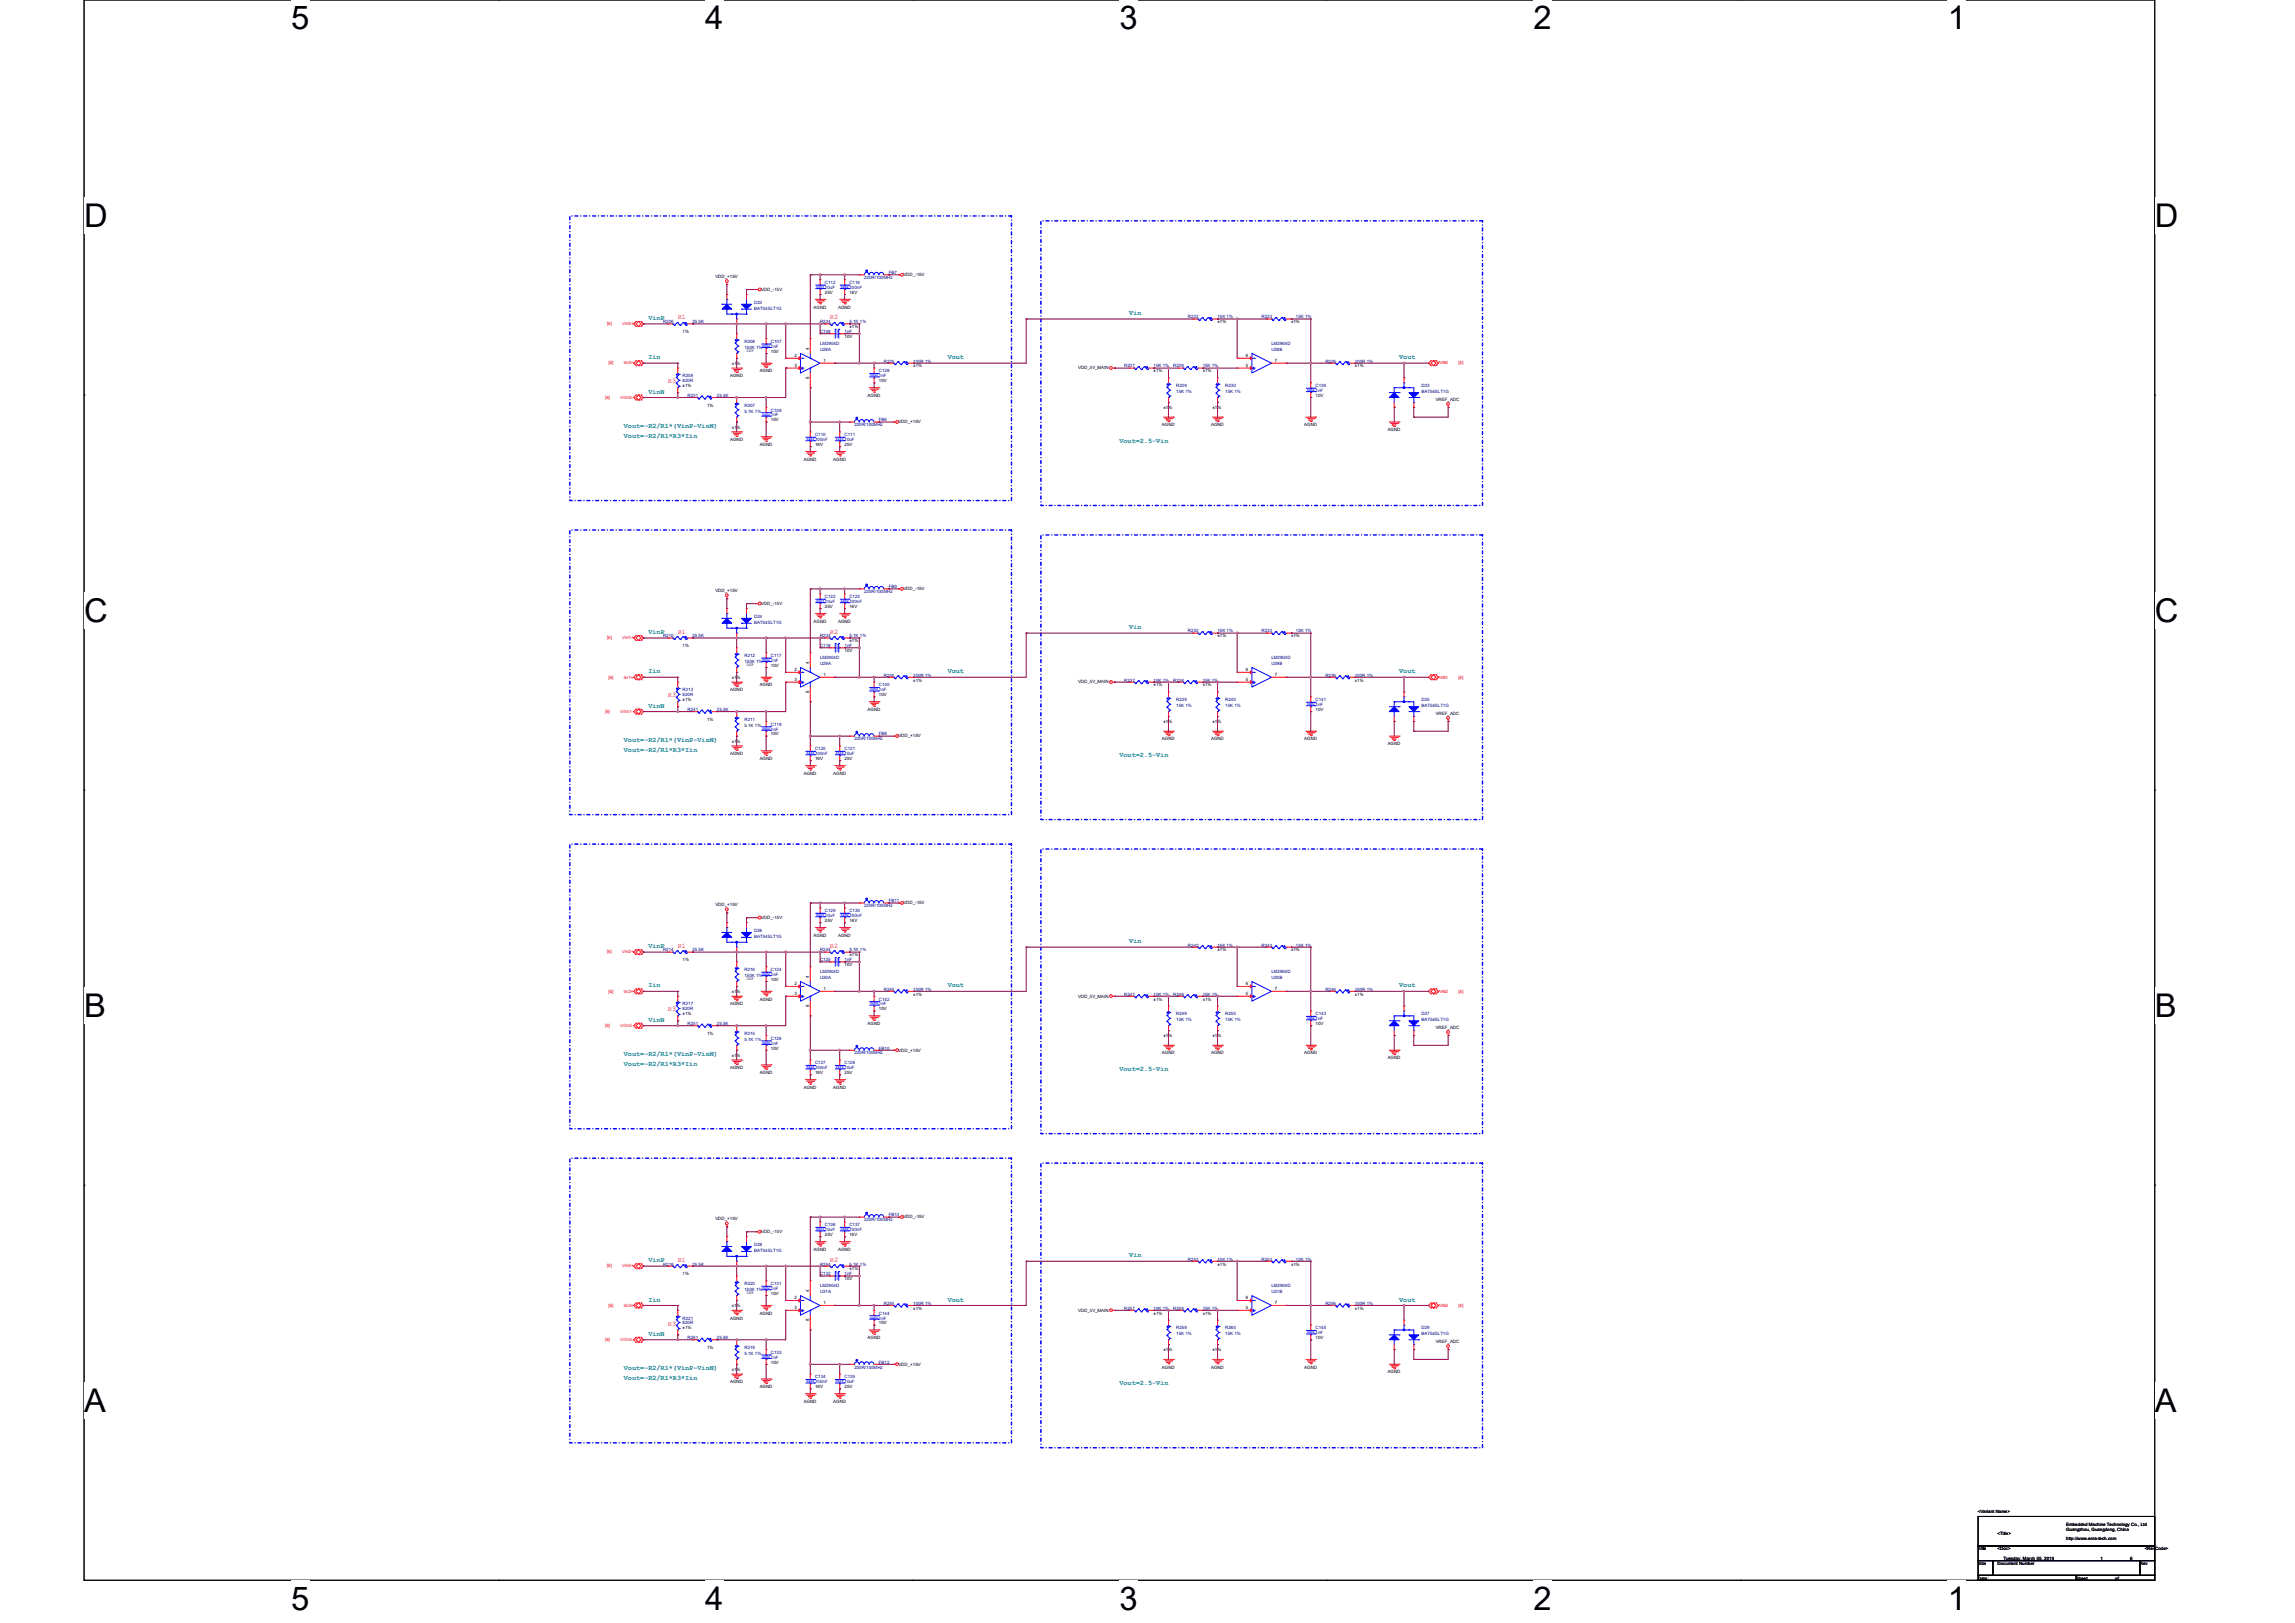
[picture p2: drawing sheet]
<svg xmlns="http://www.w3.org/2000/svg" width="297mm" height="210mm" viewBox="0 0 297 210" stroke-linecap="round" stroke-linejoin="round" font-family="sans-serif">
<defs><g id="words">
<g font-size="4.2">
<text x="37.7" y="3.8">5</text>
<text x="91.3" y="3.8">4</text>
<text x="144.9" y="3.8">3</text>
<text x="198.5" y="3.8">2</text>
<text x="252.1" y="3.8">1</text>
<text x="10.9" y="29.3">D</text>
<text x="278.9" y="29.3">D</text>
<text x="10.9" y="80.5">C</text>
<text x="278.9" y="80.5">C</text>
<text x="10.9" y="131.6">B</text>
<text x="278.9" y="131.6">B</text>
<text x="10.9" y="182.7">A</text>
<text x="278.9" y="182.7">A</text>
<text x="37.7" y="208.3">5</text>
<text x="91.3" y="208.3">4</text>
<text x="144.9" y="208.3">3</text>
<text x="198.5" y="208.3">2</text>
<text x="252.1" y="208.3">1</text>
</g>
<g font-size=".9" fill="#008080">
<text x="83.9" y="41.4">VinP</text>
<text x="146.1" y="40.8">Vin</text>
<text x="83.9" y="46.5">Iin</text>
<text x="122.6" y="46.5">Vout</text>
<text x="181.1" y="46.5">Vout</text>
<text x="83.9" y="50.9">VinN</text>
<text x="80.7" y="55.4">Vout=-R2/R1*(VinP-VinN)</text>
<text x="80.7" y="56.6">Vout=-R2/R1*R3*Iin</text>
<text x="144.9" y="57.3">Vout=2.5-Vin</text>
<text x="83.9" y="82">VinP</text>
<text x="146.1" y="81.4">Vin</text>
<text x="83.9" y="87.1">Iin</text>
<text x="122.6" y="87.1">Vout</text>
<text x="181.1" y="87.1">Vout</text>
<text x="83.9" y="91.6">VinN</text>
<text x="80.7" y="96">Vout=-R2/R1*(VinP-VinN)</text>
<text x="80.7" y="97.3">Vout=-R2/R1*R3*Iin</text>
<text x="144.9" y="97.9">Vout=2.5-Vin</text>
<text x="83.9" y="122.7">VinP</text>
<text x="146.1" y="122">Vin</text>
<text x="83.9" y="127.8">Iin</text>
<text x="122.6" y="127.8">Vout</text>
<text x="181.1" y="127.8">Vout</text>
<text x="80.7" y="136.7">Vout=-R2/R1*(VinP-VinN)</text>
<text x="80.7" y="137.9">Vout=-R2/R1*R3*Iin</text>
<text x="83.9" y="132.2">VinN</text>
<text x="144.9" y="138.6">Vout=2.5-Vin</text>
<text x="83.9" y="163.3">VinP</text>
<text x="146.1" y="162.7">Vin</text>
<text x="83.9" y="168.4">Iin</text>
<text x="83.9" y="172.8">VinN</text>
<text x="122.6" y="168.4">Vout</text>
<text x="181.1" y="168.4">Vout</text>
<text x="80.7" y="177.3">Vout=-R2/R1*(VinP-VinN)</text>
<text x="80.7" y="178.6">Vout=-R2/R1*R3*Iin</text>
<text x="144.9" y="179.2">Vout=2.5-Vin</text>
</g>
<g font-size=".9" fill="#f00">
<text x="87.7" y="41.3">R1</text>
<text x="107.4" y="41.3">R2</text>
<text x="86.4" y="49.6">R3</text>
<text x="87.7" y="82">R1</text>
<text x="107.4" y="82">R2</text>
<text x="86.4" y="90.2">R3</text>
<text x="87.7" y="122.6">R1</text>
<text x="107.4" y="122.6">R2</text>
<text x="86.4" y="130.9">R3</text>
<text x="87.7" y="163.3">R1</text>
<text x="107.4" y="163.3">R2</text>
<text x="86.4" y="171.5">R3</text>
</g>
<g font-size=".6">
<text x="92.6" y="36">VDD_+15V</text>
<text x="116.9" y="35.7">VDD_-15V</text>
<text x="98.5" y="37.6">VDD_-15V</text>
<text x="105.3" y="39.9">AGND</text>
<text x="106.8" y="38">25V</text>
<text x="108.5" y="39.9">AGND</text>
<text x="109.9" y="38">16V</text>
<text x="157.6" y="41.8">±1%</text>
<text x="167.1" y="41.8">±1%</text>
<text x="88.3" y="43.1">1%</text>
<text x="94.7" y="47.2">±1%</text>
<text x="96.6" y="45.6">DNP</text>
<text x="99.8" y="45.6">10V</text>
<text x="102.8" y="46.2">2</text>
<text x="102.8" y="47.5">3</text>
<text x="104.7" y="45.3" transform="rotate(-90 104.7 45.3)">4</text>
<text x="106.6" y="46.8">1</text>
<text x="109.3" y="43.7">10V</text>
<text x="109.9" y="42.5">±1%</text>
<text x="118.2" y="47.5">±1%</text>
<text x="139.5" y="47.8">VDD_5V_MAIN</text>
<text x="161.2" y="46.2">6</text>
<text x="161.2" y="47.5">5</text>
<text x="165" y="46.8">7</text>
<text x="175.3" y="47.5">±1%</text>
<text x="88.3" y="50.1">±1%</text>
<text x="91.5" y="52.6">1%</text>
<text x="94.5" y="48.8">AGND</text>
<text x="98.3" y="48.2">AGND</text>
<text x="104.7" y="49" transform="rotate(-90 104.7 49)">8</text>
<text x="112.3" y="51.4">AGND</text>
<text x="113.7" y="49.4">10V</text>
<text x="149.3" y="48.2">±1%</text>
<text x="150.6" y="52.9">±1%</text>
<text x="155.6" y="48.2">±1%</text>
<text x="156.9" y="52.9">±1%</text>
<text x="170.2" y="51.4">10V</text>
<text x="185.8" y="51.9">VREF_ADC</text>
<text x="94.5" y="57.1">AGND</text>
<text x="94.7" y="55.5">±1%</text>
<text x="98.3" y="57.7">AGND</text>
<text x="99.8" y="54.5">10V</text>
<text x="104" y="59.6">AGND</text>
<text x="105.5" y="57.7">16V</text>
<text x="107.8" y="59.6">AGND</text>
<text x="109.3" y="57.7">25V</text>
<text x="116.3" y="54.8">VDD_+15V</text>
<text x="150.4" y="55.2">AGND</text>
<text x="156.7" y="55.2">AGND</text>
<text x="168.8" y="55.2">AGND</text>
<text x="179.6" y="55.8">AGND</text>
<text x="92.6" y="76.6">VDD_+15V</text>
<text x="116.9" y="76.4">VDD_-15V</text>
<text x="88.3" y="83.7">1%</text>
<text x="98.5" y="78.3">VDD_-15V</text>
<text x="105.3" y="80.6">AGND</text>
<text x="106.8" y="78.7">25V</text>
<text x="108.5" y="80.6">AGND</text>
<text x="109.9" y="83.1">±1%</text>
<text x="109.9" y="78.7">16V</text>
<text x="157.6" y="82.5">±1%</text>
<text x="167.1" y="82.5">±1%</text>
<text x="94.5" y="89.5">AGND</text>
<text x="94.7" y="87.9">±1%</text>
<text x="96.6" y="86.2">DNP</text>
<text x="98.3" y="88.8">AGND</text>
<text x="99.8" y="86.3">10V</text>
<text x="102.8" y="86.8">2</text>
<text x="102.8" y="88.1">3</text>
<text x="104.7" y="89.7" transform="rotate(-90 104.7 89.7)">8</text>
<text x="104.7" y="85.9" transform="rotate(-90 104.7 85.9)">4</text>
<text x="106.6" y="87.5">1</text>
<text x="109.3" y="84.4">10V</text>
<text x="118.2" y="88.2">±1%</text>
<text x="139.5" y="88.4">VDD_5V_MAIN</text>
<text x="149.3" y="88.8">±1%</text>
<text x="155.6" y="88.8">±1%</text>
<text x="161.2" y="86.8">6</text>
<text x="161.2" y="88.1">5</text>
<text x="165" y="87.5">7</text>
<text x="175.3" y="88.2">±1%</text>
<text x="88.3" y="90.7">±1%</text>
<text x="91.5" y="93.3">1%</text>
<text x="99.8" y="95.2">10V</text>
<text x="112.3" y="92">AGND</text>
<text x="113.7" y="90.1">10V</text>
<text x="116.3" y="95.4">VDD_+15V</text>
<text x="150.4" y="95.8">AGND</text>
<text x="150.6" y="93.6">±1%</text>
<text x="156.7" y="95.8">AGND</text>
<text x="156.9" y="93.6">±1%</text>
<text x="168.8" y="95.8">AGND</text>
<text x="170.2" y="92">10V</text>
<text x="185.8" y="92.5">VREF_ADC</text>
<text x="94.5" y="97.7">AGND</text>
<text x="94.7" y="96.1">±1%</text>
<text x="98.3" y="98.3">AGND</text>
<text x="104" y="100.2">AGND</text>
<text x="105.5" y="98.3">16V</text>
<text x="107.8" y="100.2">AGND</text>
<text x="109.3" y="98.3">25V</text>
<text x="179.6" y="96.4">AGND</text>
<text x="92.6" y="117.3">VDD_+15V</text>
<text x="98.5" y="118.9">VDD_-15V</text>
<text x="106.8" y="119.3">25V</text>
<text x="109.9" y="119.3">16V</text>
<text x="116.9" y="117">VDD_-15V</text>
<text x="88.3" y="124.4">1%</text>
<text x="105.3" y="121.2">AGND</text>
<text x="108.5" y="121.2">AGND</text>
<text x="109.3" y="125">10V</text>
<text x="109.9" y="123.7">±1%</text>
<text x="157.6" y="123.1">±1%</text>
<text x="167.1" y="123.1">±1%</text>
<text x="88.3" y="131.4">±1%</text>
<text x="94.5" y="130.1">AGND</text>
<text x="94.7" y="128.5">±1%</text>
<text x="96.6" y="126.9">DNP</text>
<text x="98.3" y="129.5">AGND</text>
<text x="99.8" y="126.9">10V</text>
<text x="102.8" y="127.5">2</text>
<text x="102.8" y="128.8">3</text>
<text x="104.7" y="130.3" transform="rotate(-90 104.7 130.3)">8</text>
<text x="104.7" y="126.6" transform="rotate(-90 104.7 126.6)">4</text>
<text x="106.6" y="128.1">1</text>
<text x="113.7" y="130.7">10V</text>
<text x="118.2" y="128.8">±1%</text>
<text x="139.5" y="129.1">VDD_5V_MAIN</text>
<text x="149.3" y="129.5">±1%</text>
<text x="155.6" y="129.5">±1%</text>
<text x="161.2" y="127.5">6</text>
<text x="161.2" y="128.8">5</text>
<text x="165" y="128.1">7</text>
<text x="175.3" y="128.8">±1%</text>
<text x="91.5" y="133.9">1%</text>
<text x="94.7" y="136.8">±1%</text>
<text x="99.8" y="135.8">10V</text>
<text x="112.3" y="132.6">AGND</text>
<text x="116.3" y="136.1">VDD_+15V</text>
<text x="150.4" y="136.4">AGND</text>
<text x="150.6" y="134.2">±1%</text>
<text x="156.7" y="136.4">AGND</text>
<text x="156.9" y="134.2">±1%</text>
<text x="168.8" y="136.4">AGND</text>
<text x="170.2" y="132.6">10V</text>
<text x="179.6" y="137.1">AGND</text>
<text x="185.8" y="133.1">VREF_ADC</text>
<text x="94.5" y="138.3">AGND</text>
<text x="98.3" y="139">AGND</text>
<text x="104" y="140.9">AGND</text>
<text x="105.5" y="139">16V</text>
<text x="107.8" y="140.9">AGND</text>
<text x="109.3" y="139">25V</text>
<text x="92.6" y="157.9">VDD_+15V</text>
<text x="98.5" y="159.6">VDD_-15V</text>
<text x="105.3" y="161.8">AGND</text>
<text x="106.8" y="159.9">25V</text>
<text x="108.5" y="161.8">AGND</text>
<text x="109.9" y="159.9">16V</text>
<text x="116.9" y="157.6">VDD_-15V</text>
<text x="88.3" y="165">1%</text>
<text x="96.6" y="167.5">DNP</text>
<text x="99.8" y="167.6">10V</text>
<text x="104.7" y="167.2" transform="rotate(-90 104.7 167.2)">4</text>
<text x="109.3" y="165.7">10V</text>
<text x="109.9" y="164.4">±1%</text>
<text x="157.6" y="163.7">±1%</text>
<text x="167.1" y="163.7">±1%</text>
<text x="88.3" y="172">±1%</text>
<text x="94.5" y="170.7">AGND</text>
<text x="94.7" y="169.1">±1%</text>
<text x="98.3" y="170.1">AGND</text>
<text x="102.8" y="168.1">2</text>
<text x="102.8" y="169.4">3</text>
<text x="104.7" y="170.9" transform="rotate(-90 104.7 170.9)">8</text>
<text x="106.6" y="168.8">1</text>
<text x="112.3" y="173.3">AGND</text>
<text x="113.7" y="171.4">10V</text>
<text x="118.2" y="169.5">±1%</text>
<text x="139.5" y="169.7">VDD_5V_MAIN</text>
<text x="149.3" y="170.1">±1%</text>
<text x="155.6" y="170.1">±1%</text>
<text x="161.2" y="168.1">6</text>
<text x="161.2" y="169.4">5</text>
<text x="165" y="168.8">7</text>
<text x="170.2" y="173.3">10V</text>
<text x="175.3" y="169.5">±1%</text>
<text x="185.8" y="173.8">VREF_ADC</text>
<text x="91.5" y="174.5">1%</text>
<text x="94.5" y="179">AGND</text>
<text x="94.7" y="177.4">±1%</text>
<text x="98.3" y="179.6">AGND</text>
<text x="99.8" y="176.4">10V</text>
<text x="105.5" y="179.6">16V</text>
<text x="109.3" y="179.6">25V</text>
<text x="116.3" y="176.7">VDD_+15V</text>
<text x="150.4" y="177.1">AGND</text>
<text x="150.6" y="174.9">±1%</text>
<text x="156.7" y="177.1">AGND</text>
<text x="156.9" y="174.9">±1%</text>
<text x="168.8" y="177.1">AGND</text>
<text x="179.6" y="177.7">AGND</text>
<text x="104" y="181.5">AGND</text>
<text x="107.8" y="181.5">AGND</text>
<text x="256" y="195.8">&lt;Variant Name&gt;</text>
<text x="267.4" y="197.4">Embedded Machine Technology Co., Ltd</text>
<text x="256" y="200.6">Title</text>
<text x="256" y="202.5">Size</text>
<text x="256.6" y="200.6">E</text>
<text x="258.5" y="202.5">Document Number</text>
<text x="258.5" y="200.6">&lt;Doc&gt;</text>
<text x="258.5" y="198.7">&lt;Title&gt;</text>
<text x="259.3" y="201.8">Tuesday, March 05, 2019</text>
<text x="267.4" y="199.3">http://www.ema-tech.com</text>
<text x="267.4" y="198">Guangzhou, Guangdong, China</text>
<text x="271.8" y="201.8">1</text>
<text x="275.6" y="201.8">6</text>
<text x="276.9" y="202.5">Rev</text>
<text x="277.6" y="200.6">&lt;RevCode&gt;</text>
<text x="256" y="204.4">Date:</text>
<text x="268.7" y="204.4">Sheet</text>
<text x="273.7" y="204.4">of</text>
</g>
<g font-size=".6" fill="#000080">
<text x="115" y="35.5">FB7</text>
<text x="85.8" y="41.8">R206</text>
<text x="89.6" y="41.8">25.5K</text>
<text x="97.6" y="39.3">D22</text>
<text x="97.6" y="40">BAT54SLT1G</text>
<text x="106.1" y="41.8">R224</text>
<text x="106.8" y="36.7">C112</text>
<text x="106.8" y="37.4">10uF</text>
<text x="109.9" y="41.8">5.1K 1%</text>
<text x="109.9" y="36.7">C116</text>
<text x="109.9" y="37.4">100nF</text>
<text x="111.8" y="36.1">220R/100MHz</text>
<text x="153.7" y="41.2">R222</text>
<text x="157.6" y="41.2">15K 1%</text>
<text x="163.3" y="41.2">R223</text>
<text x="167.7" y="41.2">15K 1%</text>
<text x="96.3" y="44.4">R208</text>
<text x="96.3" y="45.1">150K 1%</text>
<text x="99.8" y="44.4">C107</text>
<text x="99.8" y="45">1nF</text>
<text x="106.1" y="45.4">U28A</text>
<text x="106.1" y="44.6">LM2904D</text>
<text x="106.1" y="43.1">C108</text>
<text x="109.3" y="43.1">1nF</text>
<text x="114.4" y="46.9">R225</text>
<text x="118.2" y="46.9">100R 1%</text>
<text x="145.5" y="47.5">R227</text>
<text x="149.3" y="47.5">10K 1%</text>
<text x="151.8" y="47.5">R228</text>
<text x="155.6" y="47.5">15K 1%</text>
<text x="164.5" y="45.4">U28B</text>
<text x="164.5" y="44.6">LM2904D</text>
<text x="171.5" y="46.9">R226</text>
<text x="175.3" y="46.9">100R 1%</text>
<text x="88.3" y="48.8">R209</text>
<text x="88.3" y="49.4">820R</text>
<text x="89" y="51.4">R231</text>
<text x="92.8" y="51.4">25.5K</text>
<text x="96.3" y="52.6">R207</text>
<text x="96.3" y="53.4">5.1K 1%</text>
<text x="99.8" y="53.3">C109</text>
<text x="99.8" y="53.9">1nF</text>
<text x="113.7" y="48.2">C138</text>
<text x="113.7" y="48.8">1nF</text>
<text x="152.2" y="50.1">R229</text>
<text x="152.2" y="50.8">15K 1%</text>
<text x="158.6" y="50.1">R230</text>
<text x="158.6" y="50.8">15K 1%</text>
<text x="170.2" y="50.1">C139</text>
<text x="170.2" y="50.7">1nF</text>
<text x="184" y="50.1">D23</text>
<text x="184" y="50.8">BAT54SLT1G</text>
<text x="105.5" y="56.4">C110</text>
<text x="105.5" y="57.1">100nF</text>
<text x="109.3" y="56.4">C111</text>
<text x="109.3" y="57.1">10uF</text>
<text x="110.6" y="55.2">220R/100MHz</text>
<text x="113.7" y="54.5">FB6</text>
<text x="106.8" y="77.4">C122</text>
<text x="109.9" y="77.4">C123</text>
<text x="111.8" y="76.8">220R/100MHz</text>
<text x="115" y="76.1">FB9</text>
<text x="85.8" y="82.5">R210</text>
<text x="89.6" y="82.5">25.5K</text>
<text x="97.6" y="79.9">D24</text>
<text x="97.6" y="80.7">BAT54SLT1G</text>
<text x="106.1" y="82.5">R234</text>
<text x="106.1" y="83.7">C118</text>
<text x="106.8" y="78">10uF</text>
<text x="109.3" y="83.7">1nF</text>
<text x="109.9" y="82.5">5.1K 1%</text>
<text x="109.9" y="78">100nF</text>
<text x="153.7" y="81.8">R232</text>
<text x="157.6" y="81.8">15K 1%</text>
<text x="163.3" y="81.8">R233</text>
<text x="167.7" y="81.8">15K 1%</text>
<text x="88.3" y="89.5">R213</text>
<text x="96.3" y="85">R212</text>
<text x="96.3" y="85.8">150K 1%</text>
<text x="99.8" y="85">C117</text>
<text x="99.8" y="85.6">1nF</text>
<text x="106.1" y="86">U29A</text>
<text x="106.1" y="85.3">LM2904D</text>
<text x="113.7" y="88.8">C140</text>
<text x="113.7" y="89.5">1nF</text>
<text x="114.4" y="87.5">R235</text>
<text x="118.2" y="87.5">100R 1%</text>
<text x="145.5" y="88.2">R237</text>
<text x="149.3" y="88.2">10K 1%</text>
<text x="151.8" y="88.2">R238</text>
<text x="155.6" y="88.2">15K 1%</text>
<text x="164.5" y="86">U29B</text>
<text x="164.5" y="85.3">LM2904D</text>
<text x="171.5" y="87.5">R236</text>
<text x="175.3" y="87.5">100R 1%</text>
<text x="88.3" y="90.1">820R</text>
<text x="89" y="92">R241</text>
<text x="92.8" y="92">25.5K</text>
<text x="96.3" y="93.3">R211</text>
<text x="99.8" y="93.9">C119</text>
<text x="99.8" y="94.5">1nF</text>
<text x="110.6" y="95.8">220R/100MHz</text>
<text x="113.7" y="95.2">FB8</text>
<text x="152.2" y="90.7">R239</text>
<text x="152.2" y="91.5">15K 1%</text>
<text x="158.6" y="90.7">R240</text>
<text x="158.6" y="91.5">15K 1%</text>
<text x="170.2" y="90.7">C141</text>
<text x="170.2" y="91.4">1nF</text>
<text x="184" y="90.7">D25</text>
<text x="184" y="91.5">BAT54SLT1G</text>
<text x="105.5" y="97.1">C120</text>
<text x="105.5" y="97.7">100nF</text>
<text x="109.3" y="97.1">C121</text>
<text x="109.3" y="97.7">10uF</text>
<text x="106.8" y="118">C129</text>
<text x="106.8" y="118.7">10uF</text>
<text x="109.9" y="118">C130</text>
<text x="109.9" y="118.7">100nF</text>
<text x="111.8" y="117.4">220R/100MHz</text>
<text x="115" y="116.8">FB11</text>
<text x="85.8" y="123.1">R214</text>
<text x="89.6" y="123.1">25.5K</text>
<text x="96.3" y="125.6">R216</text>
<text x="97.6" y="120.6">D26</text>
<text x="97.6" y="121.3">BAT54SLT1G</text>
<text x="99.8" y="125.6">C124</text>
<text x="106.1" y="123.1">R244</text>
<text x="106.1" y="124.4">C125</text>
<text x="106.1" y="125.9">LM2904D</text>
<text x="109.3" y="124.4">1nF</text>
<text x="109.9" y="123.1">5.1K 1%</text>
<text x="153.7" y="122.5">R242</text>
<text x="157.6" y="122.5">15K 1%</text>
<text x="163.3" y="122.5">R243</text>
<text x="164.5" y="125.9">LM2904D</text>
<text x="167.7" y="122.5">15K 1%</text>
<text x="88.3" y="130.1">R217</text>
<text x="88.3" y="130.7">820R</text>
<text x="96.3" y="126.4">150K 1%</text>
<text x="99.8" y="126.3">1nF</text>
<text x="106.1" y="126.7">U30A</text>
<text x="113.7" y="129.5">C142</text>
<text x="113.7" y="130.1">1nF</text>
<text x="114.4" y="128.2">R245</text>
<text x="118.2" y="128.2">100R 1%</text>
<text x="145.5" y="128.8">R247</text>
<text x="149.3" y="128.8">10K 1%</text>
<text x="151.8" y="128.8">R248</text>
<text x="152.2" y="131.4">R249</text>
<text x="155.6" y="128.8">15K 1%</text>
<text x="158.6" y="131.4">R250</text>
<text x="164.5" y="126.7">U30B</text>
<text x="170.2" y="131.4">C143</text>
<text x="170.2" y="132">1nF</text>
<text x="171.5" y="128.2">R246</text>
<text x="175.3" y="128.2">100R 1%</text>
<text x="184" y="131.4">D27</text>
<text x="89" y="132.6">R251</text>
<text x="92.8" y="132.6">25.5K</text>
<text x="96.3" y="133.9">R215</text>
<text x="96.3" y="134.7">5.1K 1%</text>
<text x="99.8" y="134.5">C126</text>
<text x="99.8" y="135.2">1nF</text>
<text x="105.5" y="137.7">C127</text>
<text x="109.3" y="137.7">C128</text>
<text x="110.6" y="136.4">220R/100MHz</text>
<text x="113.7" y="135.8">FB10</text>
<text x="152.2" y="132.1">15K 1%</text>
<text x="158.6" y="132.1">15K 1%</text>
<text x="184" y="132.1">BAT54SLT1G</text>
<text x="105.5" y="138.3">100nF</text>
<text x="109.3" y="138.3">10uF</text>
<text x="97.6" y="161.2">D28</text>
<text x="97.6" y="162">BAT54SLT1G</text>
<text x="106.8" y="158.7">C136</text>
<text x="106.8" y="159.3">10uF</text>
<text x="109.9" y="158.7">C137</text>
<text x="109.9" y="159.3">100nF</text>
<text x="111.8" y="158">220R/100MHz</text>
<text x="115" y="157.4">FB13</text>
<text x="85.8" y="163.7">R218</text>
<text x="89.6" y="163.7">25.5K</text>
<text x="96.3" y="166.3">R220</text>
<text x="96.3" y="167">150K 1%</text>
<text x="99.8" y="166.3">C131</text>
<text x="99.8" y="166.9">1nF</text>
<text x="106.1" y="163.7">R254</text>
<text x="106.1" y="165">C132</text>
<text x="106.1" y="167.3">U31A</text>
<text x="106.1" y="166.5">LM2904D</text>
<text x="109.3" y="165">1nF</text>
<text x="109.9" y="163.7">5.1K 1%</text>
<text x="153.7" y="163.1">R252</text>
<text x="157.6" y="163.1">15K 1%</text>
<text x="163.3" y="163.1">R253</text>
<text x="164.5" y="167.3">U31B</text>
<text x="164.5" y="166.5">LM2904D</text>
<text x="167.7" y="163.1">15K 1%</text>
<text x="88.3" y="170.7">R221</text>
<text x="88.3" y="171.4">820R</text>
<text x="89" y="173.3">R261</text>
<text x="92.8" y="173.3">25.5K</text>
<text x="113.7" y="170.1">C144</text>
<text x="113.7" y="170.7">1nF</text>
<text x="114.4" y="168.8">R255</text>
<text x="118.2" y="168.8">100R 1%</text>
<text x="145.5" y="169.5">R257</text>
<text x="149.3" y="169.5">10K 1%</text>
<text x="151.8" y="169.5">R258</text>
<text x="152.2" y="172">R259</text>
<text x="152.2" y="172.8">15K 1%</text>
<text x="155.6" y="169.5">15K 1%</text>
<text x="158.6" y="172">R260</text>
<text x="158.6" y="172.8">15K 1%</text>
<text x="170.2" y="172">C145</text>
<text x="170.2" y="172.6">1nF</text>
<text x="171.5" y="168.8">R256</text>
<text x="175.3" y="168.8">100R 1%</text>
<text x="184" y="172">D29</text>
<text x="184" y="172.8">BAT54SLT1G</text>
<text x="96.3" y="174.5">R219</text>
<text x="96.3" y="175.3">5.1K 1%</text>
<text x="99.8" y="175.2">C133</text>
<text x="99.8" y="175.8">1nF</text>
<text x="105.5" y="178.4">C134</text>
<text x="105.5" y="179">100nF</text>
<text x="109.3" y="178.4">C135</text>
<text x="109.3" y="179">10uF</text>
<text x="110.6" y="177.1">220R/100MHz</text>
<text x="113.7" y="176.4">FB12</text>
</g>
<g font-size=".6" fill="#f00">
<text x="78.6" y="42.1">[6]</text>
<text x="78.8" y="47.2">[6]</text>
<text x="80.5" y="42.1">Vin0+</text>
<text x="80.7" y="47.2">Iin0+</text>
<text x="186.1" y="47.2">AIN0</text>
<text x="188.7" y="47.2">[4]</text>
<text x="78.3" y="51.6">[6]</text>
<text x="80.3" y="51.6">V/Iin0-</text>
<text x="78.6" y="82.7">[6]</text>
<text x="80.5" y="82.7">Vin1+</text>
<text x="78.8" y="87.8">[6]</text>
<text x="80.7" y="87.8">Iin1+</text>
<text x="186.1" y="87.8">AIN1</text>
<text x="188.7" y="87.8">[4]</text>
<text x="78.3" y="92.2">[6]</text>
<text x="80.3" y="92.2">V/Iin1-</text>
<text x="78.6" y="123.4">[6]</text>
<text x="80.5" y="123.4">Vin2+</text>
<text x="78.8" y="128.4">[6]</text>
<text x="80.7" y="128.4">Iin2+</text>
<text x="186.1" y="128.4">AIN2</text>
<text x="188.7" y="128.4">[4]</text>
<text x="78.3" y="132.9">[6]</text>
<text x="80.3" y="132.9">V/Iin2-</text>
<text x="78.6" y="164">[6]</text>
<text x="80.5" y="164">Vin3+</text>
<text x="78.3" y="173.5">[6]</text>
<text x="78.8" y="169.1">[6]</text>
<text x="80.3" y="173.5">V/Iin3-</text>
<text x="80.7" y="169.1">Iin3+</text>
<text x="186.1" y="169.1">AIN3</text>
<text x="188.7" y="169.1">[4]</text>
</g>
<text font-size=".6" fill="#000040" x="96.3" y="94">5.1K 1%</text>
<g font-size=".4" fill="#00f">
<text x="105.6" y="37.3">0603</text>
<text x="108.8" y="37.3">0402</text>
<text x="98.7" y="44.9">0402</text>
<text x="108.5" y="43.7" transform="rotate(-90 108.5 43.7)">0402</text>
<text x="98.7" y="53.8">0402</text>
<text x="112.6" y="48.7">0402</text>
<text x="169.1" y="50.6">0402</text>
<text x="104.4" y="56.9">0402</text>
<text x="108.2" y="56.9">0603</text>
<text x="105.6" y="77.9">0603</text>
<text x="108.8" y="77.9">0402</text>
<text x="98.7" y="85.5">0402</text>
<text x="108.5" y="84.3" transform="rotate(-90 108.5 84.3)">0402</text>
<text x="112.6" y="89.3">0402</text>
<text x="98.7" y="94.4">0402</text>
<text x="169.1" y="91.2">0402</text>
<text x="104.4" y="97.6">0402</text>
<text x="108.2" y="97.6">0603</text>
<text x="105.6" y="118.5">0603</text>
<text x="108.8" y="118.5">0402</text>
<text x="108.5" y="125" transform="rotate(-90 108.5 125)">0402</text>
<text x="98.7" y="126.2">0402</text>
<text x="112.6" y="130">0402</text>
<text x="169.1" y="131.9">0402</text>
<text x="98.7" y="135">0402</text>
<text x="104.4" y="138.2">0402</text>
<text x="108.2" y="138.2">0603</text>
<text x="105.6" y="159.2">0603</text>
<text x="108.8" y="159.2">0402</text>
<text x="98.7" y="166.8">0402</text>
<text x="108.5" y="165.6" transform="rotate(-90 108.5 165.6)">0402</text>
<text x="112.6" y="170.6">0402</text>
<text x="169.1" y="172.5">0402</text>
<text x="98.7" y="175.7">0402</text>
<text x="104.4" y="178.9">0402</text>
<text x="108.2" y="178.9">0603</text>
</g>
</g></defs>
<path d="M10.9 0h267.9v204.5h-267.9z" fill="none" stroke="#000" stroke-width=".13"/>
<g fill="#fff">
<path d="M37.7 0h2.3v4.7h-2.3z"/>
<path d="M37.7 204.5h2.3v4.7h-2.3z"/>
</g>
<path d="M64.5 0h.1M64.5 204.5h.1" fill="none" stroke="#000" stroke-width=".13"/>
<g fill="#fff">
<path d="M91.3 0h2.3v4.7h-2.3z"/>
<path d="M91.3 204.5h2.3v4.7h-2.3z"/>
</g>
<path d="M118.1 0h.1M118.1 204.5h.1" fill="none" stroke="#000" stroke-width=".13"/>
<g fill="#fff">
<path d="M144.9 0h2.3v4.7h-2.3z"/>
<path d="M144.9 204.5h2.3v4.7h-2.3z"/>
</g>
<path d="M171.7 0h.1M171.7 204.5h.1" fill="none" stroke="#000" stroke-width=".13"/>
<g fill="#fff">
<path d="M198.5 0h2.3v4.7h-2.3z"/>
<path d="M198.5 204.5h2.3v4.7h-2.3z"/>
</g>
<path d="M225.3 0h.1M225.3 204.5h.1" fill="none" stroke="#000" stroke-width=".13"/>
<g fill="#fff">
<path d="M252.1 0h2.3v4.7h-2.3z"/>
<path d="M252.1 204.5h2.3v4.7h-2.3z"/>
<path d="M10.9 25.5h3v4.8h-3z"/>
<path d="M278.8 25.5h3.1v4.8h-3.1z"/>
<path d="M10.9 76.7h3v4.7h-3z"/>
<path d="M278.8 76.7h3.1v4.7h-3.1z"/>
</g>
<path d="M10.9 51.1h.1M278.8 51.1h.1" fill="none" stroke="#000" stroke-width=".13"/>
<g fill="#fff">
<path d="M10.9 127.8h2.8v4.7h-2.8z"/>
<path d="M278.8 127.8h2.9v4.7h-2.9z"/>
</g>
<path d="M10.9 102.2h.1M278.8 102.2h.1" fill="none" stroke="#000" stroke-width=".13"/>
<g fill="#fff">
<path d="M10.9 178.9h2.8v4.7h-2.8z"/>
<path d="M278.8 178.9h2.9v4.7h-2.9z"/>
</g>
<path d="M10.9 153.4h.1M278.8 153.4h.1M256 196.2h22.8v3.8h-22.8zM256 200h22.8v1.9h-22.8zM256 201.9h1.9v1.9h-1.9zM256 203.8h12.7v.7h-12.7zM257.9 201.9h19v1.9h-19zM268.7 203.8h10.1v.7h-10.1zM276.9 201.9h1.9v1.9h-1.9z" fill="none" stroke="#000" stroke-width=".13"/>
<path d="M73.7 27.9h57.2v36.9h-57.2zM134.7 28.6h57.2v36.8h-57.2zM73.7 68.6h57.2v36.8h-57.2zM134.7 69.2h57.2v36.8h-57.2zM73.7 109.2h57.2v36.8h-57.2zM134.7 109.9h57.2v36.8h-57.2zM73.7 149.9h57.2v36.8h-57.2zM134.7 150.5h57.2v36.8h-57.2z" fill="none" stroke="#00f" stroke-width=".19" stroke-dasharray=".4 .4 0 .4"/>
<g fill="none" stroke="#f00" stroke-width=".13">
<path d="M94.1 36.8h.1M94.1 38.1h.1M94.1 36.6v.2M94.1 38.1v.6M96.6 38.1h.1M96.6 38.1v.6M97.9 37.5h.1M97.9 37.5h.2M105.5 38.7h1.3M105.7 38.9h.9M105.9 39.1h.1M105.9 39.1h.5"/>
<path d="M106.1 39.3h.1M106.1 36.2h.1M106.1 38.1h.1M106.1 36.2v.6M106.1 37.5v.6M106.2 39.3h.1M106.6 38.9h.1M106.8 38.7h.1M108.7 38.7h1.2M108.9 38.9h.8M109.1 39.1h.1M109.1 39.1h.5"/>
<path d="M109.2 39.3h.2M109.3 36.2h.1M109.3 38.1h.1M109.3 36.2v.6M109.3 37.5v.6M109.4 39.3h.1M109.7 38.9h.1M109.9 38.7h.1M111.2 35.6h.1M111.2 35.6h.6M114.4 35.6h.6M115 35.6h.1"/>
<path d="M116.3 35.6h.1M116.3 35.6h.2M82.3 46.7h.1M82.3 47.3h.1M82.3 51.1h.1M82.3 51.8h.1M82.3 41.6h.1M82.3 42.2h.1M82.3 46.7l-.3 .3 .3 .3M82.3 51.1l-.3 .3 .3 .4M82.3 41.6l-.3 .3 .3 .3M82.6 47.3h.1"/>
<path d="M82.6 46.7h.1M82.6 51.8h.1M82.6 51.1h.1M82.6 42.2h.1M82.6 41.6h.1M82.6 46.7l.4 .3-.4 .3M82.6 46.7l-.3 .3 .3 .3M82.6 51.1l.4 .3-.4 .4M82.6 51.1l-.3 .3 .3 .4M82.6 41.6l.4 .3-.4 .3M82.6 41.6l-.3 .3 .3 .3M83 46.7h.1"/>
<path d="M83 47.3h.1M83 51.1h.1M83 51.8h.1M83 41.6h.1M83 42.2h.1M83 46.7l.3 .3-.3 .3M83 51.1l.3 .3-.3 .4M83 41.6l.3 .3-.3 .3M86.4 41.9h.1M86.4 41.9h.7M87.7 47.6h.1M87.7 50.8h.1"/>
<path d="M87.7 47.6v.7M87.7 50.2v.6M89 41.9h.6M89.6 41.9h.1M89.6 51.4h.1M89.6 51.4h.7M92.2 51.4h.6M92.8 51.4h.1M94.7 55.9h1.3M94.7 47.6h1.3M94.9 56.1h.9M94.9 47.8h.9"/>
<path d="M95.1 56.3h.1M95.1 48h.1M95.1 56.3h.5M95.1 48h.5M95.3 56.5h.1M95.3 48.2h.1M95.3 43.2h.1M95.3 46.4h.1M95.3 41.9h.1M95.3 51.4h.1M95.3 54.6h.1M95.3 41.3v.6"/>
<path d="M95.3 43.2v.6M95.3 45.7v.7M95.3 51.4v.7M95.3 54v.6M95.4 56.5h.1M95.4 48.2h.1M95.8 56.1h.1M95.8 47.8h.1M96 55.9h.1M96 47.6h.1M98.5 56.5h1.3M98.5 47h1.3"/>
<path d="M98.7 56.7h.9M98.7 47.2h.9M98.9 56.9h.1M98.9 47.4h.1M98.9 56.9h.5M98.9 47.4h.5M99.1 57.1h.1M99.1 47.6h.1M99.1 43.8h.1M99.1 45.7h.1M99.1 52.7h.1M99.1 54.6h.1"/>
<path d="M99.1 43.8v.6M99.1 45.1v.6M99.1 52.7v.6M99.1 54v.6M99.2 57.1h.1M99.2 47.6h.1M99.6 56.7h.1M99.6 47.2h.1M99.8 56.5h.1M99.8 47h.1M101.7 46.4h.1M101.7 47.6h.1"/>
<path d="M101.7 47.6h1.9M101.7 46.4h1.9M104.2 58.4h1.3M104.4 58.6h.9M104.6 58.8h.1M104.6 58.8h.5M104.8 59h.1M104.9 43.8h.1M104.9 50.2h.1M104.9 55.9h.1M104.9 57.8h.1M104.9 43.8v1.9"/>
<path d="M104.9 48.3v1.9M104.9 55.9v.6M104.9 57.1v.7M104.9 59h.1M105.3 58.6h.1M105.5 58.4h.1M106.1 47h1.9M106.8 41.9h.1M106.8 41.9h.6M107.4 43.2h.1M107.4 43.2h.6M108 47h.1"/>
<path d="M108 58.4h1.3M108.2 58.6h.9M108.4 58.8h.1M108.4 58.8h.5M108.6 59h.1M108.7 55.9h.1M108.7 57.8h.1M108.7 43.2h.6M108.7 55.9v.6M108.7 57.1v.7M108.7 59h.1M109.1 58.6h.1"/>
<path d="M109.3 58.4h.1M109.3 43.2h.1M109.3 41.9h.6M109.9 54.6h.1M109.9 41.9h.1M109.9 54.6h.7M112.5 50.2h1.2M112.7 50.4h.9M112.9 50.5h.1M112.9 50.5h.5M113.1 50.7h.1M113.1 47.6h.1"/>
<path d="M113.1 49.5h.1M113.1 54.6h.6M113.1 47.6v.7M113.1 48.9v.6M113.2 50.7h.1M113.6 50.4h.1M113.7 50.2h.1M113.7 54.6h.1M115 47h.1M115 47h.7M115.7 54.6h.1M115.7 54.6h.2"/>
<path d="M117.6 47h.6M118.2 47h.1M144 47.6h.2M144.2 47.6h.1M146.1 47.6h.1M146.1 47.6h.7M148.7 47.6h.6M149.3 47.6h.1M150.6 54h1.2M150.8 54.2h.9M151 54.4h.1M151 54.4h.5"/>
<path d="M151.2 54.5h.1M151.2 48.9h.1M151.2 52.1h.1M151.2 48.9v.6M151.2 51.4v.7M151.3 54.5h.1M151.7 54.2h.1M151.8 54h.1M152.5 47.6h.1M152.5 47.6h.6M154.4 41.3h.1M154.4 41.3h.6"/>
<path d="M155 47.6h.7M155.7 47.6h.1M156.9 54h1.3M156.9 41.3h.7M157.1 54.2h.9M157.3 54.4h.1M157.3 54.4h.5M157.5 54.5h.1M157.6 48.9h.1M157.6 52.1h.1M157.6 41.3h.1M157.6 48.9v.6"/>
<path d="M157.6 51.4v.7M157.6 54.5h.1M158 54.2h.1M158.2 54h.1M160.1 46.4h.1M160.1 47.6h.1M160.1 47.6h1.9M160.1 46.4h1.9M163.9 41.3h.1M163.9 41.3h.6M164.5 47h2M166.5 47h.1"/>
<path d="M166.5 41.3h.6M167.1 41.3h.1M169 54h1.3M169.2 54.2h.9M169.4 54.4h.1M169.4 54.4h.5M169.6 54.5h.1M169.6 49.5h.1M169.6 51.4h.1M169.6 49.5v.7M169.6 50.8v.6M169.7 54.5h.1"/>
<path d="M170.1 54.2h.1M170.3 54h.1M172.2 47h.1M172.2 47h.6M174.7 47h.6M175.3 47h.1M179.8 54.6h1.3M180 54.8h.9M180.2 55h.1M180.2 55h.5M180.4 55.2h.1M180.4 52.7h.1"/>
<path d="M180.4 52.1v.6M180.5 55.2h.1M180.9 54.8h.1M181.1 54.6h.1M181.7 48.9h.1M181.7 48.9v.6M183 52.7h.1M183 52.1v.6M185.2 46.7h.1M185.2 47.3h.1M185.2 46.7l-.3 .3 .3 .3M185.5 47.3h.1"/>
<path d="M185.5 46.7h.1M185.5 46.7l-.3 .3 .3 .3M185.5 46.7l.3 .3-.3 .3M185.8 46.7h.1M185.8 47.3h.1M185.8 46.7l.3 .3-.3 .3M187.4 52.7h.1M187.4 52.5v.2M94.1 77.5h.1M94.1 78.7h.1M94.1 77.2v.3M94.1 78.7v.7"/>
<path d="M96.6 78.7h.1M96.6 78.7v.7M97.9 78.1h.1M97.9 78.1h.2M105.5 79.4h1.3M105.7 79.6h.9M105.9 79.8h.1M105.9 79.8h.5M106.1 79.9h.1M106.1 76.8h.1M106.1 78.7h.1M106.1 76.8v.7"/>
<path d="M106.1 78.1v.6M106.2 79.9h.1M106.6 79.6h.1M106.8 79.4h.1M108.7 79.4h1.2M108.9 79.6h.8M109.1 79.8h.1M109.1 79.8h.5M109.2 79.9h.2M109.3 76.8h.1M109.3 78.7h.1M109.3 76.8v.7"/>
<path d="M109.3 78.1v.6M109.4 79.9h.1M109.7 79.6h.1M109.9 79.4h.1M111.2 76.2h.1M111.2 76.2h.6M114.4 76.2h.6M115 76.2h.1M116.3 76.2h.1M116.3 76.2h.2M82.3 91.8h.1M82.3 92.4h.1"/>
<path d="M82.3 87.3h.1M82.3 87.9h.1M82.3 82.2h.1M82.3 82.9h.1M82.3 91.8l-.3 .3 .3 .3M82.3 87.3l-.3 .3 .3 .3M82.3 82.2l-.3 .3 .3 .4M82.6 92.4h.1M82.6 91.8h.1M82.6 87.9h.1M82.6 87.3h.1M82.6 82.9h.1"/>
<path d="M82.6 82.2h.1M82.6 91.8l.4 .3-.4 .3M82.6 91.8l-.3 .3 .3 .3M82.6 87.3l.4 .3-.4 .3M82.6 87.3l-.3 .3 .3 .3M82.6 82.2l.4 .3-.4 .4M82.6 82.2l-.3 .3 .3 .4M83 91.8h.1M83 92.4h.1M83 87.3h.1M83 87.9h.1M83 82.2h.1"/>
<path d="M83 82.9h.1M83 91.8l.3 .3-.3 .3M83 87.3l.3 .3-.3 .3M83 82.2l.3 .3-.3 .4M86.4 82.5h.1M86.4 82.5h.7M87.7 88.3h.1M87.7 91.4h.1M87.7 88.3v.6M87.7 90.8v.6M89 82.5h.6M89.6 92.1h.1"/>
<path d="M89.6 82.5h.1M89.6 92.1h.7M92.2 92.1h.6M92.8 92.1h.1M94.7 96.5h1.3M94.7 88.3h1.3M94.9 96.7h.9M94.9 88.5h.9M95.1 96.9h.1M95.1 88.6h.1M95.1 96.9h.5M95.1 88.6h.5"/>
<path d="M95.3 97.1h.1M95.3 88.8h.1M95.3 83.8h.1M95.3 87h.1M95.3 92.1h.1M95.3 95.2h.1M95.3 82.5h.1M95.3 81.9v.6M95.3 83.8v.7M95.3 86.4v.6M95.3 92.1v.6M95.3 94.6v.6"/>
<path d="M95.4 97.1h.1M95.4 88.8h.1M95.8 96.7h.1M95.8 88.5h.1M96 96.5h.1M96 88.3h.1M98.5 97.2h1.3M98.5 87.6h1.3M98.7 97.3h.9M98.7 87.8h.9M98.9 97.5h.1M98.9 88h.1"/>
<path d="M98.9 97.5h.5M98.9 88h.5M99.1 97.7h.1M99.1 88.2h.1M99.1 84.5h.1M99.1 86.4h.1M99.1 93.3h.1M99.1 95.2h.1M99.1 84.5v.6M99.1 85.7v.7M99.1 93.3v.7M99.1 94.6v.6"/>
<path d="M99.2 97.7h.1M99.2 88.2h.1M99.6 97.3h.1M99.6 87.8h.1M99.8 97.2h.1M99.8 87.6h.1M101.7 87h.1M101.7 88.3h.1M101.7 88.3h1.9M101.7 87h1.9M104.2 99.1h1.3M104.4 99.3h.9"/>
<path d="M104.6 99.4h.1M104.6 99.4h.5M104.8 99.6h.1M104.9 96.5h.1M104.9 98.4h.1M104.9 84.5h.1M104.9 90.8h.1M104.9 84.5v1.9M104.9 88.9v1.9M104.9 96.5v.7M104.9 97.8v.6M104.9 99.6h.1"/>
<path d="M105.3 99.3h.1M105.5 99.1h.1M106.1 87.6h1.9M106.8 82.5h.1M106.8 82.5h.6M107.4 83.8h.1M107.4 83.8h.6M108 87.6h.1M108 99.1h1.3M108.2 99.3h.9M108.4 99.4h.1M108.4 99.4h.5"/>
<path d="M108.6 99.6h.1M108.7 96.5h.1M108.7 98.4h.1M108.7 96.5v.7M108.7 97.8v.6M108.7 83.8h.6M108.7 99.6h.1M109.1 99.3h.1M109.3 99.1h.1M109.3 83.8h.1M109.3 82.5h.6M109.9 82.5h.1"/>
<path d="M109.9 95.2h.1M109.9 95.2h.7M112.5 90.8h1.2M112.7 91h.9M112.9 91.2h.1M112.9 91.2h.5M113.1 91.4h.1M113.1 88.3h.1M113.1 90.2h.1M113.1 95.2h.6M113.1 88.3v.6M113.1 89.5v.7"/>
<path d="M113.2 91.4h.1M113.6 91h.1M113.7 90.8h.1M113.7 95.2h.1M115 87.6h.1M115 87.6h.7M115.7 95.2h.1M115.7 95.2h.2M117.6 87.6h.6M118.2 87.6h.1M144 88.3h.2M144.2 88.3h.1"/>
<path d="M146.1 88.3h.1M146.1 88.3h.7M148.7 88.3h.6M149.3 88.3h.1M150.6 94.6h1.2M150.8 94.8h.9M151 95h.1M151 95h.5M151.2 95.2h.1M151.2 89.5h.1M151.2 92.7h.1M151.2 89.5v.7"/>
<path d="M151.2 92.1v.6M151.3 95.2h.1M151.7 94.8h.1M151.8 94.6h.1M152.5 88.3h.1M152.5 88.3h.6M154.4 81.9h.1M154.4 81.9h.6M155 88.3h.7M155.7 88.3h.1M156.9 94.6h1.3M156.9 81.9h.7"/>
<path d="M157.1 94.8h.9M157.3 95h.1M157.3 95h.5M157.5 95.2h.1M157.6 89.5h.1M157.6 92.7h.1M157.6 81.9h.1M157.6 89.5v.7M157.6 92.1v.6M157.6 95.2h.1M158 94.8h.1M158.2 94.6h.1"/>
<path d="M160.1 87h.1M160.1 88.3h.1M160.1 88.3h1.9M160.1 87h1.9M163.9 81.9h.1M163.9 81.9h.6M164.5 87.6h2M166.5 87.6h.1M166.5 81.9h.6M167.1 81.9h.1M169 94.6h1.3M169.2 94.8h.9"/>
<path d="M169.4 95h.1M169.4 95h.5M169.6 95.2h.1M169.6 90.2h.1M169.6 92.1h.1M169.6 90.2v.6M169.6 91.4v.7M169.7 95.2h.1M170.1 94.8h.1M170.3 94.6h.1M172.2 87.6h.1M172.2 87.6h.6"/>
<path d="M174.7 87.6h.6M175.3 87.6h.1M179.8 95.2h1.3M180 95.4h.9M180.2 95.6h.1M180.2 95.6h.5M180.4 95.8h.1M180.4 93.3h.1M180.4 92.7v.6M180.5 95.8h.1M180.9 95.4h.1M181.1 95.2h.1"/>
<path d="M181.7 89.5h.1M181.7 89.5v.7M183 93.3h.1M183 92.7v.6M185.2 87.3h.1M185.2 87.9h.1M185.2 87.3l-.3 .3 .3 .3M185.5 87.9h.1M185.5 87.3h.1M185.5 87.3l-.3 .3 .3 .3M185.5 87.3l.3 .3-.3 .3M185.8 87.3h.1"/>
<path d="M185.8 87.9h.1M185.8 87.3l.3 .3-.3 .3M187.4 93.3h.1M187.4 93.1v.2M94.1 118.1h.1M94.1 119.4h.1M94.1 117.9v.2M94.1 119.4v.6M96.6 119.4h.1M96.6 119.4v.6M97.9 118.7h.1M97.9 118.7h.2"/>
<path d="M106.1 117.5h.1M106.1 119.4h.1M106.1 117.5v.6M106.1 118.7v.7M109.3 117.5h.1M109.3 119.4h.1M109.3 117.5v.6M109.3 118.7v.7M111.2 116.8h.1M111.2 116.8h.6M114.4 116.8h.6M115 116.8h.1"/>
<path d="M116.3 116.8h.1M116.3 116.8h.2M82.3 132.4h.1M82.3 133h.1M82.3 128h.1M82.3 128.6h.1M82.3 122.9h.1M82.3 123.5h.1M82.3 132.4l-.3 .3 .3 .3M82.3 128l-.3 .3 .3 .3M82.3 122.9l-.3 .3 .3 .3M82.6 133h.1"/>
<path d="M82.6 132.4h.1M82.6 128.6h.1M82.6 128h.1M82.6 123.5h.1M82.6 122.9h.1M82.6 132.4l.4 .3-.4 .3M82.6 132.4l-.3 .3 .3 .3M82.6 128l.4 .3-.4 .3M82.6 128l-.3 .3 .3 .3M82.6 122.9l.4 .3-.4 .3M82.6 122.9l-.3 .3 .3 .3M83 132.4h.1"/>
<path d="M83 133h.1M83 128h.1M83 128.6h.1M83 122.9h.1M83 123.5h.1M83 132.4l.3 .3-.3 .3M83 128l.3 .3-.3 .3M83 122.9l.3 .3-.3 .3M86.4 123.2h.1M86.4 123.2h.7M87.7 128.9h.1M87.7 132.1h.1"/>
<path d="M87.7 128.9v.6M87.7 131.4v.7M89 123.2h.6M89.6 132.7h.1M89.6 123.2h.1M89.6 132.7h.7M92.2 132.7h.6M92.8 132.7h.1M94.7 137.2h1.3M94.7 128.9h1.3M94.9 137.4h.9M94.9 129.1h.9"/>
<path d="M95.1 137.5h.1M95.1 129.3h.1M95.1 137.5h.5M95.1 129.3h.5M95.3 137.7h.1M95.3 129.5h.1M95.3 124.5h.1M95.3 127.6h.1M95.3 132.7h.1M95.3 135.9h.1M95.3 123.2h.1M95.3 122.6v.6"/>
<path d="M95.3 124.5v.6M95.3 127v.6M95.3 132.7v.6M95.3 135.3v.6M95.4 137.7h.1M95.4 129.5h.1M95.8 137.4h.1M95.8 129.1h.1M96 137.2h.1M96 128.9h.1M98.5 137.8h1.3M98.5 128.3h1.3"/>
<path d="M98.7 138h.9M98.7 128.5h.9M98.9 138.2h.1M98.9 128.7h.1M98.9 138.2h.5M98.9 128.7h.5M99.1 138.4h.1M99.1 128.8h.1M99.1 125.1h.1M99.1 127h.1M99.1 134h.1M99.1 135.9h.1"/>
<path d="M99.1 125.1v.6M99.1 126.4v.6M99.1 134v.6M99.1 135.3v.6M99.2 138.4h.1M99.2 128.8h.1M99.6 138h.1M99.6 128.5h.1M99.8 137.8h.1M99.8 128.3h.1M101.7 127.6h.1M101.7 128.9h.1"/>
<path d="M101.7 128.9h1.9M101.7 127.6h1.9M104.2 139.7h1.3M104.4 139.9h.9M104.9 137.2h.1M104.9 139.1h.1M104.9 125.1h.1M104.9 131.4h.1M104.9 125.1v1.9M104.9 129.5v1.9M104.9 137.2v.6M104.9 138.4v.7"/>
<path d="M105.3 139.9h.1M105.5 139.7h.1M105.5 120h1.3M105.7 120.2h.9M105.9 120.4h.1M105.9 120.4h.5M106.1 120.6h.1M106.1 128.3h1.9M106.2 120.6h.1M106.6 120.2h.1M106.8 120h.1M106.8 123.2h.1"/>
<path d="M106.8 123.2h.6M107.4 124.5h.1M107.4 124.5h.6M108 128.3h.1M108 139.7h1.3M108.2 139.9h.9M108.7 137.2h.1M108.7 139.1h.1M108.7 120h1.2M108.7 137.2v.6M108.7 138.4v.7M108.7 124.5h.6"/>
<path d="M108.9 120.2h.8M109.1 120.4h.1M109.1 120.4h.5M109.1 139.9h.1M109.2 120.6h.2M109.3 139.7h.1M109.3 124.5h.1M109.3 123.2h.6M109.4 120.6h.1M109.7 120.2h.1M109.9 120h.1M109.9 123.2h.1"/>
<path d="M109.9 135.9h.1M109.9 135.9h.7M112.5 131.4h1.2M112.7 131.6h.9M112.9 131.8h.1M112.9 131.8h.5M113.1 132h.1M113.1 128.9h.1M113.1 130.8h.1M113.1 135.9h.6M113.1 128.9v.6M113.1 130.2v.6"/>
<path d="M113.2 132h.1M113.6 131.6h.1M113.7 131.4h.1M113.7 135.9h.1M115 128.3h.1M115 128.3h.7M115.7 135.9h.1M115.7 135.9h.2M117.6 128.3h.6M118.2 128.3h.1M144 128.9h.2M144.2 128.9h.1"/>
<path d="M146.1 128.9h.1M146.1 128.9h.7M148.7 128.9h.6M149.3 128.9h.1M150.6 135.3h1.2M150.8 135.4h.9M151 135.6h.1M151 135.6h.5M151.2 135.8h.1M151.2 130.2h.1M151.2 133.3h.1M151.2 130.2v.6"/>
<path d="M151.2 132.7v.6M151.3 135.8h.1M151.7 135.4h.1M151.8 135.3h.1M152.5 128.9h.1M152.5 128.9h.6M154.4 122.6h.1M154.4 122.6h.6M155 128.9h.7M155.7 128.9h.1M156.9 135.3h1.3M156.9 122.6h.7"/>
<path d="M157.1 135.4h.9M157.3 135.6h.1M157.3 135.6h.5M157.5 135.8h.1M157.6 130.2h.1M157.6 133.3h.1M157.6 122.6h.1M157.6 130.2v.6M157.6 132.7v.6M157.6 135.8h.1M158 135.4h.1M158.2 135.3h.1"/>
<path d="M160.1 127.6h.1M160.1 128.9h.1M160.1 128.9h1.9M160.1 127.6h1.9M163.9 122.6h.1M163.9 122.6h.6M164.5 128.3h2M166.5 128.3h.1M166.5 122.6h.6M167.1 122.6h.1M169 135.3h1.3M169.2 135.4h.9"/>
<path d="M169.4 135.6h.1M169.4 135.6h.5M169.6 135.8h.1M169.6 130.8h.1M169.6 132.7h.1M169.6 130.8v.6M169.6 132.1v.6M169.7 135.8h.1M170.1 135.4h.1M170.3 135.3h.1M172.2 128.3h.1M172.2 128.3h.6"/>
<path d="M174.7 128.3h.6M175.3 128.3h.1M179.8 135.9h1.3M180 136.1h.9M180.2 136.3h.1M180.2 136.3h.5M180.4 136.5h.1M180.4 134h.1M180.4 133.3v.7M180.5 136.5h.1M180.9 136.1h.1M181.1 135.9h.1"/>
<path d="M181.7 130.2h.1M181.7 130.2v.6M183 134h.1M183 133.3v.7M185.2 128h.1M185.2 128.6h.1M185.2 128l-.3 .3 .3 .3M185.5 128.6h.1M185.5 128h.1M185.5 128l-.3 .3 .3 .3M185.5 128l.3 .3-.3 .3M185.8 128h.1"/>
<path d="M185.8 128.6h.1M185.8 128l.3 .3-.3 .3M187.4 134h.1M187.4 133.7v.3M94.1 158.7h.1M94.1 158.5v.2M97.9 159.4h.1M97.9 159.4h.2M104.6 140.1h.1M104.6 140.1h.5M104.8 140.3h.1M104.9 140.3h.1"/>
<path d="M106.1 158.1h.1M106.1 158.1v.6M106.1 159.4v.6M108.4 140.1h.1M108.4 140.1h.5M108.6 140.3h.1M108.7 140.3h.1M109.3 158.1h.1M109.3 158.1v.6M109.3 159.4v.6M111.2 157.5h.1M111.2 157.5h.6"/>
<path d="M114.4 157.5h.6M115 157.5h.1M116.3 157.5h.1M116.3 157.5h.2M82.3 168.6h.1M82.3 169.2h.1M82.3 173h.1M82.3 173.7h.1M82.3 163.5h.1M82.3 164.1h.1M82.3 168.6l-.3 .3 .3 .3M82.3 173l-.3 .4 .3 .3"/>
<path d="M82.3 163.5l-.3 .3 .3 .3M82.6 169.2h.1M82.6 168.6h.1M82.6 173.7h.1M82.6 173h.1M82.6 164.1h.1M82.6 163.5h.1M82.6 168.6l.4 .3-.4 .3M82.6 168.6l-.3 .3 .3 .3M82.6 173l.4 .4-.4 .3M82.6 173l-.3 .4 .3 .3M82.6 163.5l.4 .3-.4 .3"/>
<path d="M82.6 163.5l-.3 .3 .3 .3M83 168.6h.1M83 169.2h.1M83 173h.1M83 173.7h.1M83 163.5h.1M83 164.1h.1M83 168.6l.3 .3-.3 .3M83 173l.3 .4-.3 .3M83 163.5l.3 .3-.3 .3M86.4 163.8h.1M86.4 163.8h.7"/>
<path d="M87.7 169.5h.1M87.7 172.7h.1M87.7 169.5v.7M87.7 172.1v.6M89 163.8h.6M89.6 173.4h.1M89.6 163.8h.1M89.6 173.4h.7M92.2 173.4h.6M92.8 173.4h.1M94.1 160h.1M94.1 160v.7"/>
<path d="M94.7 177.8h1.3M94.7 169.5h1.3M94.9 178h.9M94.9 169.7h.9M95.1 178.2h.1M95.1 169.9h.1M95.1 178.2h.5M95.1 169.9h.5M95.3 178.4h.1M95.3 170.1h.1M95.3 165.1h.1M95.3 168.3h.1"/>
<path d="M95.3 173.4h.1M95.3 176.5h.1M95.3 163.8h.1M95.3 163.2v.6M95.3 165.1v.6M95.3 167.6v.7M95.3 173.4v.6M95.3 175.9v.6M95.4 178.4h.1M95.4 170.1h.1M95.8 178h.1M95.8 169.7h.1"/>
<path d="M96 177.8h.1M96 169.5h.1M96.6 160h.1M96.6 160v.7M98.5 178.4h1.3M98.5 168.9h1.3M98.7 178.6h.9M98.7 169.1h.9M98.9 178.8h.1M98.9 169.3h.1M98.9 178.8h.5M98.9 169.3h.5"/>
<path d="M99.1 179h.1M99.1 169.5h.1M99.1 165.7h.1M99.1 167.6h.1M99.1 174.6h.1M99.1 176.5h.1M99.1 165.7v.7M99.1 167v.6M99.1 174.6v.7M99.1 175.9v.6M99.2 179h.1M99.2 169.5h.1"/>
<path d="M99.6 178.6h.1M99.6 169.1h.1M99.8 178.4h.1M99.8 168.9h.1M101.7 168.3h.1M101.7 169.5h.1M101.7 169.5h1.9M101.7 168.3h1.9M104.9 177.8h.1M104.9 179.7h.1M104.9 165.7h.1M104.9 172.1h.1"/>
<path d="M104.9 165.7v1.9M104.9 170.2v1.9M104.9 177.8v.6M104.9 179.1v.6M105.5 160.7h1.3M105.7 160.8h.9M105.9 161h.1M105.9 161h.5M106.1 161.2h.1M106.1 160h.1M106.1 168.9h1.9M106.2 161.2h.1"/>
<path d="M106.6 160.8h.1M106.8 160.7h.1M106.8 163.8h.1M106.8 163.8h.6M107.4 165.1h.1M107.4 165.1h.6M108 168.9h.1M108.7 177.8h.1M108.7 179.7h.1M108.7 160.7h1.2M108.7 177.8v.6M108.7 179.1v.6"/>
<path d="M108.7 165.1h.6M108.9 160.8h.8M109.1 161h.1M109.1 161h.5M109.2 161.2h.2M109.3 160h.1M109.3 165.1h.1M109.3 163.8h.6M109.4 161.2h.1M109.7 160.8h.1M109.9 160.7h.1M109.9 163.8h.1"/>
<path d="M109.9 176.5h.1M109.9 176.5h.7M112.5 172.1h1.2M112.7 172.3h.9M112.9 172.5h.1M112.9 172.5h.5M113.1 172.7h.1M113.1 169.5h.1M113.1 171.4h.1M113.1 176.5h.6M113.1 169.5v.7M113.1 170.8v.6"/>
<path d="M113.2 172.7h.1M113.6 172.3h.1M113.7 172.1h.1M113.7 176.5h.1M115 168.9h.1M115 168.9h.7M115.7 176.5h.1M115.7 176.5h.2M117.6 168.9h.6M118.2 168.9h.1M144 169.5h.2M144.2 169.5h.1"/>
<path d="M146.1 169.5h.1M146.1 169.5h.7M148.7 169.5h.6M149.3 169.5h.1M150.6 175.9h1.2M150.8 176.1h.9M151 176.3h.1M151 176.3h.5M151.2 176.5h.1M151.2 170.8h.1M151.2 174h.1M151.2 170.8v.6"/>
<path d="M151.2 173.4v.6M151.3 176.5h.1M151.7 176.1h.1M151.8 175.9h.1M152.5 169.5h.1M152.5 169.5h.6M154.4 163.2h.1M154.4 163.2h.6M155 169.5h.7M155.7 169.5h.1M156.9 175.9h1.3M156.9 163.2h.7"/>
<path d="M157.1 176.1h.9M157.3 176.3h.1M157.3 176.3h.5M157.5 176.5h.1M157.6 170.8h.1M157.6 174h.1M157.6 163.2h.1M157.6 170.8v.6M157.6 173.4v.6M157.6 176.5h.1M158 176.1h.1M158.2 175.9h.1"/>
<path d="M160.1 168.3h.1M160.1 169.5h.1M160.1 169.5h1.9M160.1 168.3h1.9M163.9 163.2h.1M163.9 163.2h.6M164.5 168.9h2M166.5 168.9h.1M166.5 163.2h.6M167.1 163.2h.1M169 175.9h1.3M169.2 176.1h.9"/>
<path d="M169.4 176.3h.1M169.4 176.3h.5M169.6 176.5h.1M169.6 171.4h.1M169.6 173.4h.1M169.6 171.4v.7M169.6 172.7v.7M169.7 176.5h.1M170.1 176.1h.1M170.3 175.9h.1M172.2 168.9h.1M172.2 168.9h.6"/>
<path d="M174.7 168.9h.6M175.3 168.9h.1M179.8 176.5h1.3M180 176.7h.9M180.2 176.9h.1M180.2 176.9h.5M180.4 177.1h.1M180.4 174.6h.1M180.4 174v.6M180.5 177.1h.1M180.9 176.7h.1M181.1 176.5h.1"/>
<path d="M181.7 170.8h.1M181.7 170.8v.6M183 174.6h.1M183 174v.6M185.2 168.6h.1M185.2 169.2h.1M185.2 168.6l-.3 .3 .3 .3M185.5 169.2h.1M185.5 168.6h.1M185.5 168.6l-.3 .3 .3 .3M185.5 168.6l.3 .3-.3 .3M185.8 168.6h.1"/>
<path d="M185.8 169.2h.1M185.8 168.6l.3 .3-.3 .3M187.4 174.6h.1M187.4 174.4v.2M104.2 180.3h1.3M104.4 180.5h.9M104.6 180.7h.1M104.6 180.7h.5M104.8 180.9h.1M104.9 180.9h.1M105.3 180.5h.1M105.5 180.3h.1"/>
<path d="M108 180.3h1.3M108.2 180.5h.9M108.4 180.7h.1M108.4 180.7h.5M108.6 180.9h.1M108.7 180.9h.1M109.1 180.5h.1M109.3 180.3h.1"/>
<circle cx="94.1" cy="36.4" r=".18"/>
<circle cx="98.3" cy="37.5" r=".18"/>
<circle cx="116.7" cy="35.5" r=".18"/>
<circle cx="116.1" cy="54.6" r=".18"/>
<circle cx="143.8" cy="47.6" r=".18"/>
<circle cx="187.4" cy="52.2" r=".18"/>
<circle cx="94.1" cy="77" r=".18"/>
<circle cx="98.3" cy="78.1" r=".18"/>
<circle cx="116.7" cy="76.2" r=".18"/>
<circle cx="116.1" cy="95.2" r=".18"/>
<circle cx="143.8" cy="88.3" r=".18"/>
<circle cx="187.4" cy="92.9" r=".18"/>
<circle cx="94.1" cy="117.7" r=".18"/>
<circle cx="98.3" cy="118.7" r=".18"/>
<circle cx="116.7" cy="116.8" r=".18"/>
<circle cx="116.1" cy="135.9" r=".18"/>
<circle cx="143.8" cy="128.9" r=".18"/>
<circle cx="187.4" cy="133.5" r=".18"/>
<circle cx="94.1" cy="158.3" r=".18"/>
<circle cx="98.3" cy="159.4" r=".18"/>
<circle cx="116.7" cy="157.5" r=".18"/>
<circle cx="116.1" cy="176.5" r=".18"/>
<circle cx="143.8" cy="169.5" r=".18"/>
<circle cx="187.4" cy="174.2" r=".18"/>
</g>
<g fill="none" stroke="#00f" stroke-width=".13">
<path d="M93.4 39.4h.1M93.4 39.4h1.3M94.1 38.7h.1M94.1 38.7v.7M96.6 39.4h.1M96.6 38.7v.7M105.6 37.3h1.1M105.6 36.9h1.1M106.1 36.9h.1M106.1 37.5h.1M106.1 36.8v.1M106.1 37.3v.2"/>
<path d="M106.7 37.3h.1M106.7 36.9h.1M108.7 37.3h1.2M108.7 36.9h1.2M109.3 36.9h.1M109.3 37.5h.1M109.3 36.8v.1M109.3 37.3v.2M109.9 37.3h.1M109.9 36.9h.1M112.5 35.6a.31 .31 0 0 0-.3-.4 .31 .31 0 0 0-.4 .4M113.7 35.6a.32 .32 0 0 0-.3-.4 .32 .32 0 0 0-.3 .4 .31 .31 0 0 0-.3-.4 .31 .31 0 0 0-.3 .4"/>
<path d="M114.4 35.6a.31 .31 0 0 0-.3-.4 .31 .31 0 0 0-.4 .4M87.1 41.9h.1M87.1 41.9l.2 .2M87.3 42.1h.1M87.5 48.8h.1M87.5 49.6h.1M87.5 48.8l.4 .4M87.5 49.6l.4 .4M87.7 41.7h.1M87.7 41.7l.3 .4M87.7 41.7l-.4 .4M87.7 50.2h.1"/>
<path d="M87.7 48.3l.2 .2M87.9 48.5h.1M87.9 49.2h.1M87.9 50h.1M87.9 48.5l-.4 .3M87.9 49.2l-.4 .4M87.9 50l-.2 .2M88 42.1h.1M88.4 41.7h.1M88.4 41.7l.4 .4M88.4 41.7l-.4 .4M88.8 42.1h.1"/>
<path d="M89 41.9l-.2 .2M90.3 51.4h.1M90.3 51.4l.1 .2M90.4 51.6h.1M90.8 51.2h.1M90.8 51.2l.4 .4M90.8 51.2l-.4 .4M91.2 51.6h.1M91.6 51.2h.1M91.6 51.2l.4 .4M91.6 51.2l-.4 .4M92 51.6h.1"/>
<path d="M92.2 51.4l-.2 .2M94.1 40h.1M94.1 40v.6h2.5M94.7 40.6h.1M95.1 44.4h.1M95.1 45.1h.1M95.1 52.6h.1M95.1 53.4h.1M95.1 44.4l.4 .4M95.1 45.1l.4 .4M95.1 52.6l.4 .4M95.1 53.4l.4 .4"/>
<path d="M95.3 45.7h.1M95.3 40.6h.1M95.3 41.3h.1M95.3 54h.1M95.3 43.8l.2 .2M95.3 40.6v.7M95.3 52.1l.2 .2M95.5 44h.1M95.5 44.8h.1M95.5 45.5h.1M95.5 52.3h.1M95.5 53h.1"/>
<path d="M95.5 53.8h.1M95.5 44l-.4 .4M95.5 44.8l-.4 .3M95.5 45.5l-.2 .2M95.5 52.3l-.4 .3M95.5 53l-.4 .4M95.5 53.8l-.2 .2M96 40h.1M96 40h1.2M96.6 40.6h.1M96.6 40v.6M98.6 45h1.1"/>
<path d="M98.6 44.5h1.1M98.6 53.8h1.1M98.6 53.4h1.1M99.1 44.5h.1M99.1 45.1h.1M99.1 53.4h.1M99.1 54h.1M99.1 44.4v.1M99.1 45v.1M99.1 53.3v.1M99.1 53.8v.2M99.7 45h.1"/>
<path d="M99.7 44.5h.1M99.7 53.8h.1M99.7 53.4h.1M103.6 45.7l2.5 1.3-2.5 1.3zM103.7 47.6h.2M103.7 46.4h.2M103.8 47.8h.1M103.8 47.5v.3M103.9 47.6h.1M103.9 46.4h.1M104.3 57h1.1M104.3 56.6h1.1"/>
<path d="M104.9 46.4h.1M104.9 47.6h.1M104.9 56.6h.1M104.9 57.1h.1M104.9 45.7v.7M104.9 47.6v.7M104.9 56.5v.1M104.9 57v.1M105.4 57h.1M105.4 56.6h.1M107.4 41.9h.1M107.4 41.9l.2 .2"/>
<path d="M107.6 42.1h.1M108 41.7h.1M108 41.7l.4 .4M108 41.7l-.4 .4M108 43.2h.1M108.1 43.2h.1M108.1 42.6h.1M108.1 42.6v1.2M108.1 57h1.1M108.1 56.6h1.1M108.4 42.1h.1M108.5 42.6h.1"/>
<path d="M108.5 43.2h.2M108.5 42.6v1.2M108.7 43.2h.1M108.7 56.6h.1M108.7 57.1h.1M108.7 56.5v.1M108.7 57v.1M108.7 41.7h.1M108.7 41.7l.4 .4M108.7 41.7l-.3 .4M109.1 42.1h.1M109.2 57h.1"/>
<path d="M109.2 56.6h.1M109.3 41.9l-.2 .2M111.8 54.6a.32 .32 0 0 0-.3-.3 .32 .32 0 0 0-.3 .3 .31 .31 0 0 0-.3-.3 .31 .31 0 0 0-.3 .3M112.5 54.6a.31 .31 0 0 0-.3-.3 .31 .31 0 0 0-.4 .3M112.5 48.8h1.2M112.5 48.3h1.2M113.1 54.6a.31 .31 0 0 0-.3-.3 .31 .31 0 0 0-.3 .3M113.1 48.3h.1M113.1 48.9h.1M113.1 48.8v.1M113.7 48.8h.1M113.7 48.3h.1"/>
<path d="M115.7 47h.1M115.7 47l.1 .2M115.8 47.2h.1M116.2 46.8h.1M116.2 46.8l.4 .4M116.2 46.8l-.4 .4M116.6 47.2h.1M117 46.8h.1M117 46.8l.4 .4M117 46.8l-.4 .4M117.4 47.2h.1M117.6 47l-.2 .2"/>
<path d="M146.8 47.6h.1M146.8 47.6l.2 .2M147 47.8h.1M147.3 47.4h.1M147.3 47.4l.4 .4M147.3 47.4l-.3 .4M147.7 47.8h.1M148.1 47.4h.1M148.1 47.4l.4 .4M148.1 47.4l-.4 .4M148.5 47.8h.1M148.7 47.6l-.2 .2"/>
<path d="M151 50.1h.1M151 50.9h.1M151 50.1l.4 .4M151 50.9l.4 .3M151.2 51.4h.1M151.2 49.5l.2 .2M151.4 49.7h.1M151.4 50.5h.1M151.4 51.2h.1M151.4 49.7l-.4 .4M151.4 50.5l-.4 .4M151.4 51.2l-.2 .2"/>
<path d="M153.1 47.6h.1M153.1 47.6l.2 .2M153.3 47.8h.1M153.7 47.4h.1M153.7 47.4l-.4 .4M153.7 47.4l.4 .4M154.1 47.8h.1M154.5 47.4h.1M154.5 47.4l-.4 .4M154.5 47.4l.3 .4M154.8 47.8h.1M155 41.3h.1"/>
<path d="M155 47.6l-.2 .2M155 41.3l.2 .2M155.2 41.5h.1M155.6 41.1h.1M155.6 41.1l.4 .4M155.6 41.1l-.4 .4M156 41.5h.1M156.4 41.1h.1M156.4 41.1l.3 .4M156.4 41.1l-.4 .4M156.7 41.5h.1M156.9 41.3l-.2 .2"/>
<path d="M157.4 50.1h.1M157.4 50.9h.1M157.4 50.1l.4 .4M157.4 50.9l.4 .3M157.6 51.4h.1M157.6 49.5l.2 .2M157.8 49.7h.1M157.8 50.5h.1M157.8 51.2h.1M157.8 49.7l-.4 .4M157.8 50.5l-.4 .4M157.8 51.2l-.2 .2"/>
<path d="M162 45.7l2.5 1.3-2.5 1.3zM162.1 47.6h.2M162.1 46.4h.2M162.2 47.8h.1M162.2 47.5v.3M162.3 47.6h.1M162.3 46.4h.1M164.5 41.3h.1M164.5 41.3l.2 .2M164.7 41.5h.1M165.1 41.1h.1M165.1 41.1l.4 .4"/>
<path d="M165.1 41.1l-.4 .4M165.5 41.5h.1M165.9 41.1h.1M165.9 41.1l.4 .4M165.9 41.1l-.4 .4M166.3 41.5h.1M166.5 41.3l-.2 .2M169.1 50.7h1.1M169.1 50.2h1.1M169.6 50.2h.1M169.6 50.8h.1M169.6 50.7v.1"/>
<path d="M170.2 50.7h.1M170.2 50.2h.1M172.8 47h.1M172.8 47l.2 .2M173 47.2h.1M173.4 46.8h.1M173.4 46.8l.4 .4M173.4 46.8l-.4 .4M173.8 47.2h.1M174.1 46.8h.1M174.1 46.8l.4 .4M174.1 46.8l-.3 .4"/>
<path d="M174.5 47.2h.1M174.7 47l-.2 .2M179.8 50.8h1.3M180.4 51.4h.1M180.4 50.2h.1M180.4 50.2v.6M180.4 51.4v.7M180.4 50.2h2.6v.6M181.1 50.8h.1M181.7 50.2h.1M181.7 49.5h.1M181.7 49.5v.7"/>
<path d="M182.3 50.2h.1M182.3 51.4h1.3M183 50.8h.1M183 52.1h.1M183 51.4v.7M183.6 51.4h.1M94.1 79.4h.1M94.1 79.4v.6M96.6 79.4v.6M105.6 78h1.1M105.6 77.5h1.1M106.1 77.5h.1"/>
<path d="M106.1 78.1h.1M106.1 78v.1M106.7 78h.1M106.7 77.5h.1M108.7 78h1.2M108.7 77.5h1.2M109.3 77.5h.1M109.3 78.1h.1M109.3 78v.1M109.9 78h.1M109.9 77.5h.1M112.5 76.2a.31 .31 0 0 0-.3-.3 .31 .31 0 0 0-.4 .3"/>
<path d="M113.7 76.2a.32 .32 0 0 0-.3-.3 .32 .32 0 0 0-.3 .3 .31 .31 0 0 0-.3-.3 .31 .31 0 0 0-.3 .3M114.4 76.2a.31 .31 0 0 0-.3-.3 .31 .31 0 0 0-.4 .3M87.1 82.5h.1M87.1 82.5l.2 .2M87.3 82.7h.1M87.5 89.5h.1M87.5 90.2h.1M87.5 89.5l.4 .4M87.5 90.2l.4 .4M87.7 82.4h.1M87.7 82.4l.3 .3M87.7 82.4l-.4 .3"/>
<path d="M87.7 90.8h.1M87.7 88.9l.2 .2M87.9 89.1h.1M87.9 89.9h.1M87.9 90.6h.1M87.9 89.1l-.4 .4M87.9 89.9l-.4 .3M87.9 90.6l-.2 .2M88 82.7h.1M88.4 82.4h.1M88.4 82.4l.4 .3M88.4 82.4l-.4 .3"/>
<path d="M88.8 82.7h.1M89 82.5l-.2 .2M90.3 92.1h.1M90.3 92.1l.1 .2M90.4 92.3h.1M90.8 91.9h.1M90.8 91.9l.4 .4M90.8 91.9l-.4 .4M91.2 92.3h.1M91.6 91.9h.1M91.6 91.9l.4 .4M91.6 91.9l-.4 .4"/>
<path d="M92 92.3h.1M92.2 92.1l-.2 .2M93.4 80h.1M93.4 80h1.3M94.1 80.6h.1M94.1 80.6v.7h2.5M94.7 81.3h.1M95.1 85h.1M95.1 85.8h.1M95.1 93.3h.1M95.1 94h.1M95.1 85l.4 .4"/>
<path d="M95.1 85.8l.4 .4M95.1 93.3l.4 .4M95.1 94l.4 .4M95.3 86.4h.1M95.3 94.6h.1M95.3 81.3h.1M95.3 81.9h.1M95.3 84.5l.2 .1M95.3 92.7l.2 .2M95.3 81.3v.6M95.5 84.6h.1M95.5 85.4h.1"/>
<path d="M95.5 86.2h.1M95.5 92.9h.1M95.5 93.7h.1M95.5 94.4h.1M95.5 84.6l-.4 .4M95.5 85.4l-.4 .4M95.5 86.2l-.2 .2M95.5 92.9l-.4 .4M95.5 93.7l-.4 .3M95.5 94.4l-.2 .2M96 80.6h.1M96 80.6h1.2"/>
<path d="M96.6 80h.1M96.6 81.3h.1M96.6 80.6v.7M98.6 85.6h1.1M98.6 85.2h1.1M98.6 94.5h1.1M98.6 94h1.1M99.1 85.2h.1M99.1 85.7h.1M99.1 94h.1M99.1 94.6h.1M99.1 85.1v.1"/>
<path d="M99.1 85.6v.1M99.1 94.5v.1M99.7 85.6h.1M99.7 85.2h.1M99.7 94.5h.1M99.7 94h.1M103.6 86.4l2.5 1.2-2.5 1.3zM103.7 88.3h.2M103.7 87h.2M103.8 88.4h.1M103.8 88.1v.3M103.9 88.3h.1"/>
<path d="M103.9 87h.1M104.3 97.7h1.1M104.3 97.2h1.1M104.9 97.2h.1M104.9 97.8h.1M104.9 87h.1M104.9 88.3h.1M104.9 86.4v.6M104.9 88.3v.6M104.9 97.7v.1M105.4 97.7h.1M105.4 97.2h.1"/>
<path d="M107.4 82.5h.1M107.4 82.5l.2 .2M107.6 82.7h.1M108 82.4h.1M108 82.4l.4 .3M108 82.4l-.4 .3M108 83.8h.1M108.1 83.8h.1M108.1 83.2h.1M108.1 83.2v1.2M108.1 97.7h1.1M108.1 97.2h1.1"/>
<path d="M108.4 82.7h.1M108.5 83.2h.1M108.5 83.2v1.2M108.5 83.8h.2M108.7 83.8h.1M108.7 97.2h.1M108.7 97.8h.1M108.7 97.7v.1M108.7 82.4h.1M108.7 82.4l.4 .3M108.7 82.4l-.3 .3M109.1 82.7h.1"/>
<path d="M109.2 97.7h.1M109.2 97.2h.1M109.3 82.5l-.2 .2M111.8 95.2a.32 .32 0 0 0-.3-.3 .32 .32 0 0 0-.3 .3 .31 .31 0 0 0-.3-.3 .31 .31 0 0 0-.3 .3M112.5 95.2a.31 .31 0 0 0-.3-.3 .31 .31 0 0 0-.4 .3M112.5 89.4h1.2M112.5 89h1.2M113.1 95.2a.31 .31 0 0 0-.3-.3 .31 .31 0 0 0-.3 .3M113.1 89h.1M113.1 89.5h.1M113.1 88.9v.1M113.1 89.4v.1"/>
<path d="M113.7 89.4h.1M113.7 89h.1M115.7 87.6h.1M115.7 87.6l.1 .2M115.8 87.8h.1M116.2 87.4h.1M116.2 87.4l.4 .4M116.2 87.4l-.4 .4M116.6 87.8h.1M117 87.4h.1M117 87.4l.4 .4M117 87.4l-.4 .4"/>
<path d="M117.4 87.8h.1M117.6 87.6l-.2 .2M146.8 88.3h.1M146.8 88.3l.2 .2M147 88.5h.1M147.3 88.1h.1M147.3 88.1l.4 .4M147.3 88.1l-.3 .4M147.7 88.5h.1M148.1 88.1h.1M148.1 88.1l.4 .4M148.1 88.1l-.4 .4"/>
<path d="M148.5 88.5h.1M148.7 88.3l-.2 .2M151 90.7h.1M151 91.5h.1M151 90.7l.4 .4M151 91.5l.4 .4M151.2 92.1h.1M151.2 90.2l.2 .2M151.4 90.4h.1M151.4 91.1h.1M151.4 91.9h.1M151.4 90.4l-.4 .3"/>
<path d="M151.4 91.1l-.4 .4M151.4 91.9l-.2 .2M153.1 88.3h.1M153.1 88.3l.2 .2M153.3 88.5h.1M153.7 88.1h.1M153.7 88.1l-.4 .4M153.7 88.1l.4 .4M154.1 88.5h.1M154.5 88.1h.1M154.5 88.1l-.4 .4M154.5 88.1l.3 .4"/>
<path d="M154.8 88.5h.1M155 81.9h.1M155 88.3l-.2 .2M155 81.9l.2 .2M155.2 82.1h.1M155.6 81.7h.1M155.6 81.7l.4 .4M155.6 81.7l-.4 .4M156 82.1h.1M156.4 81.7h.1M156.4 81.7l.3 .4M156.4 81.7l-.4 .4"/>
<path d="M156.7 82.1h.1M156.9 81.9l-.2 .2M157.4 90.7h.1M157.4 91.5h.1M157.4 90.7l.4 .4M157.4 91.5l.4 .4M157.6 92.1h.1M157.6 90.2l.2 .2M157.8 90.4h.1M157.8 91.1h.1M157.8 91.9h.1M157.8 90.4l-.4 .3"/>
<path d="M157.8 91.1l-.4 .4M157.8 91.9l-.2 .2M162 86.4l2.5 1.2-2.5 1.3zM162.1 88.3h.2M162.1 87h.2M162.2 88.4h.1M162.2 88.1v.3M162.3 88.3h.1M162.3 87h.1M164.5 81.9h.1M164.5 81.9l.2 .2M164.7 82.1h.1"/>
<path d="M165.1 81.7h.1M165.1 81.7l.4 .4M165.1 81.7l-.4 .4M165.5 82.1h.1M165.9 81.7h.1M165.9 81.7l.4 .4M165.9 81.7l-.4 .4M166.3 82.1h.1M166.5 81.9l-.2 .2M169.1 91.3h1.1M169.1 90.9h1.1M169.6 90.9h.1"/>
<path d="M169.6 91.4h.1M169.6 90.8v.1M169.6 91.3v.1M170.2 91.3h.1M170.2 90.9h.1M172.8 87.6h.1M172.8 87.6l.2 .2M173 87.8h.1M173.4 87.4h.1M173.4 87.4l.4 .4M173.4 87.4l-.4 .4M173.8 87.8h.1"/>
<path d="M174.1 87.4h.1M174.1 87.4l.4 .4M174.1 87.4l-.3 .4M174.5 87.8h.1M174.7 87.6l-.2 .2M179.8 91.4h1.3M180.4 92.1h.1M180.4 90.8h.1M180.4 90.8v.6M180.4 92.1v.6M180.4 90.8h2.6v.6M181.1 91.4h.1"/>
<path d="M181.7 90.8h.1M181.7 90.2h.1M181.7 90.2v.6M182.3 90.8h.1M182.3 92.1h1.3M183 91.4h.1M183 92.7h.1M183 92.1v.6M183.6 92.1h.1M105.6 118.6h1.1M105.6 118.2h1.1M106.1 118.2h.1"/>
<path d="M106.1 118.7h.1M106.1 118.1v.1M106.1 118.6v.1M106.7 118.6h.1M106.7 118.2h.1M108.7 118.6h1.2M108.7 118.2h1.2M109.3 118.2h.1M109.3 118.7h.1M109.3 118.1v.1M109.3 118.6v.1M109.9 118.6h.1"/>
<path d="M109.9 118.2h.1M112.5 116.8a.31 .31 0 0 0-.3-.3 .31 .31 0 0 0-.4 .3M113.7 116.8a.32 .32 0 0 0-.3-.3 .32 .32 0 0 0-.3 .3 .31 .31 0 0 0-.3-.3 .31 .31 0 0 0-.3 .3M114.4 116.8a.31 .31 0 0 0-.3-.3 .31 .31 0 0 0-.4 .3M87.1 123.2h.1M87.1 123.2l.2 .2M87.3 123.4h.1M87.5 130.1h.1M87.5 130.9h.1M87.5 130.1l.4 .4M87.5 130.9l.4 .4M87.7 123h.1"/>
<path d="M87.7 123l.3 .4M87.7 123l-.4 .4M87.7 131.4h.1M87.7 129.5l.2 .2M87.9 129.7h.1M87.9 130.5h.1M87.9 131.3h.1M87.9 129.7l-.4 .4M87.9 130.5l-.4 .4M87.9 131.3l-.2 .1M88 123.4h.1M88.4 123h.1"/>
<path d="M88.4 123l.4 .4M88.4 123l-.4 .4M88.8 123.4h.1M89 123.2l-.2 .2M90.3 132.7h.1M90.3 132.7l.1 .2M90.4 132.9h.1M90.8 132.5h.1M90.8 132.5l.4 .4M90.8 132.5l-.4 .4M91.2 132.9h.1M91.6 132.5h.1"/>
<path d="M91.6 132.5l.4 .4M91.6 132.5l-.4 .4M92 132.9h.1M92.2 132.7l-.2 .2M93.4 120.6h.1M93.4 120.6h1.3M94.1 121.3h.1M94.1 120h.1M94.1 120v.6M94.1 121.3v.6h2.5M94.7 121.9h.1M95.1 125.7h.1"/>
<path d="M95.1 126.4h.1M95.1 133.9h.1M95.1 134.7h.1M95.1 125.7l.4 .3M95.1 126.4l.4 .4M95.1 133.9l.4 .4M95.1 134.7l.4 .4M95.3 127h.1M95.3 135.3h.1M95.3 121.9h.1M95.3 122.6h.1M95.3 125.1l.2 .2"/>
<path d="M95.3 133.3l.2 .2M95.3 121.9v.7M95.5 125.3h.1M95.5 126h.1M95.5 126.8h.1M95.5 133.5h.1M95.5 134.3h.1M95.5 135.1h.1M95.5 125.3l-.4 .4M95.5 126l-.4 .4M95.5 126.8l-.2 .2M95.5 133.5l-.4 .4"/>
<path d="M95.5 134.3l-.4 .4M95.5 135.1l-.2 .2M96 121.3h.1M96 121.3h1.2M96.6 120.6h.1M96.6 121.9h.1M96.6 120v.6M96.6 121.3v.6M98.6 126.2h1.1M98.6 125.8h1.1M98.6 135.1h1.1M98.6 134.7h1.1"/>
<path d="M99.1 125.8h.1M99.1 126.4h.1M99.1 134.7h.1M99.1 135.3h.1M99.1 125.7v.1M99.1 126.2v.2M99.1 134.6v.1M99.1 135.1v.2M99.7 126.2h.1M99.7 125.8h.1M99.7 135.1h.1M99.7 134.7h.1"/>
<path d="M103.6 127l2.5 1.3-2.5 1.2zM103.7 128.9h.2M103.7 127.6h.2M103.8 129h.1M103.8 128.8v.2M103.9 128.9h.1M103.9 127.6h.1M104.3 138.3h1.1M104.3 137.9h1.1M104.9 137.9h.1M104.9 138.4h.1M104.9 127.6h.1"/>
<path d="M104.9 128.9h.1M104.9 127v.6M104.9 128.9v.6M104.9 137.8v.1M104.9 138.3v.1M105.4 138.3h.1M105.4 137.9h.1M107.4 123.2h.1M107.4 123.2l.2 .2M107.6 123.4h.1M108 123h.1M108 123l.4 .4"/>
<path d="M108 123l-.4 .4M108 124.5h.1M108.1 124.5h.1M108.1 123.9h.1M108.1 123.9v1.1M108.1 138.3h1.1M108.1 137.9h1.1M108.4 123.4h.1M108.5 123.9h.1M108.5 123.9v1.1M108.5 124.5h.2M108.7 124.5h.1"/>
<path d="M108.7 137.9h.1M108.7 138.4h.1M108.7 137.8v.1M108.7 138.3v.1M108.7 123h.1M108.7 123l.4 .4M108.7 123l-.3 .4M109.1 123.4h.1M109.2 138.3h.1M109.2 137.9h.1M109.3 123.2l-.2 .2M111.8 135.9a.32 .32 0 0 0-.3-.3 .32 .32 0 0 0-.3 .3 .31 .31 0 0 0-.3-.3 .31 .31 0 0 0-.3 .3"/>
<path d="M112.5 135.9a.31 .31 0 0 0-.3-.3 .31 .31 0 0 0-.4 .3M112.5 130h1.2M112.5 129.6h1.2M113.1 135.9a.31 .31 0 0 0-.3-.3 .31 .31 0 0 0-.3 .3M113.1 129.6h.1M113.1 130.2h.1M113.1 129.5v.1M113.1 130v.2M113.7 130h.1M113.7 129.6h.1M115.7 128.3h.1M115.7 128.3l.1 .2"/>
<path d="M115.8 128.5h.1M116.2 128.1h.1M116.2 128.1l.4 .4M116.2 128.1l-.4 .4M116.6 128.5h.1M117 128.1h.1M117 128.1l.4 .4M117 128.1l-.4 .4M117.4 128.5h.1M117.6 128.3l-.2 .2M146.8 128.9h.1M146.8 128.9l.2 .2"/>
<path d="M147 129.1h.1M147.3 128.7h.1M147.3 128.7l.4 .4M147.3 128.7l-.3 .4M147.7 129.1h.1M148.1 128.7h.1M148.1 128.7l.4 .4M148.1 128.7l-.4 .4M148.5 129.1h.1M148.7 128.9l-.2 .2M151 131.4h.1M151 132.1h.1"/>
<path d="M151 131.4l.4 .4M151 132.1l.4 .4M151.2 132.7h.1M151.2 130.8l.2 .2M151.4 131h.1M151.4 131.8h.1M151.4 132.5h.1M151.4 131l-.4 .4M151.4 131.8l-.4 .3M151.4 132.5l-.2 .2M153.1 128.9h.1M153.1 128.9l.2 .2"/>
<path d="M153.3 129.1h.1M153.7 128.7h.1M153.7 128.7l-.4 .4M153.7 128.7l.4 .4M154.1 129.1h.1M154.5 128.7h.1M154.5 128.7l-.4 .4M154.5 128.7l.3 .4M154.8 129.1h.1M155 122.6h.1M155 128.9l-.2 .2M155 122.6l.2 .1"/>
<path d="M155.2 122.7h.1M155.6 122.4h.1M155.6 122.4l.4 .3M155.6 122.4l-.4 .3M156 122.7h.1M156.4 122.4h.1M156.4 122.4l.3 .3M156.4 122.4l-.4 .3M156.7 122.7h.1M156.9 122.6l-.2 .1M157.4 131.4h.1M157.4 132.1h.1"/>
<path d="M157.4 131.4l.4 .4M157.4 132.1l.4 .4M157.6 132.7h.1M157.6 130.8l.2 .2M157.8 131h.1M157.8 131.8h.1M157.8 132.5h.1M157.8 131l-.4 .4M157.8 131.8l-.4 .3M157.8 132.5l-.2 .2M162 127l2.5 1.3-2.5 1.2zM162.1 128.9h.2"/>
<path d="M162.1 127.6h.2M162.2 129h.1M162.2 128.8v.2M162.3 128.9h.1M162.3 127.6h.1M164.5 122.6h.1M164.5 122.6l.2 .1M164.7 122.7h.1M165.1 122.4h.1M165.1 122.4l.4 .3M165.1 122.4l-.4 .3M165.5 122.7h.1"/>
<path d="M165.9 122.4h.1M165.9 122.4l.4 .3M165.9 122.4l-.4 .3M166.3 122.7h.1M166.5 122.6l-.2 .1M169.1 132h1.1M169.1 131.5h1.1M169.6 131.5h.1M169.6 132.1h.1M169.6 131.4v.1M169.6 132v.1M170.2 132h.1"/>
<path d="M170.2 131.5h.1M172.8 128.3h.1M172.8 128.3l.2 .2M173 128.5h.1M173.4 128.1h.1M173.4 128.1l.4 .4M173.4 128.1l-.4 .4M173.8 128.5h.1M174.1 128.1h.1M174.1 128.1l.4 .4M174.1 128.1l-.3 .4M174.5 128.5h.1"/>
<path d="M174.7 128.3l-.2 .2M179.8 132.1h1.3M180.4 132.7h.1M180.4 131.4h.1M180.4 131.4v.7M180.4 132.7v.6M180.4 131.4h2.6v.7M181.1 132.1h.1M181.7 131.4h.1M181.7 130.8h.1M181.7 130.8v.6M182.3 131.4h.1"/>
<path d="M182.3 132.7h1.3M183 132.1h.1M183 133.3h.1M183 132.7v.6M183.6 132.7h.1M105.6 159.3h1.1M105.6 158.8h1.1M106.1 158.8h.1M106.1 159.4h.1M106.1 158.7v.1M106.1 159.3v.1M106.7 159.3h.1"/>
<path d="M106.7 158.8h.1M108.7 159.3h1.2M108.7 158.8h1.2M109.3 158.8h.1M109.3 159.4h.1M109.3 158.7v.1M109.3 159.3v.1M109.9 159.3h.1M109.9 158.8h.1M112.5 157.5a.31 .31 0 0 0-.3-.3 .31 .31 0 0 0-.4 .3M113.7 157.5a.32 .32 0 0 0-.3-.3 .32 .32 0 0 0-.3 .3 .31 .31 0 0 0-.3-.3 .31 .31 0 0 0-.3 .3M114.4 157.5a.31 .31 0 0 0-.3-.3 .31 .31 0 0 0-.4 .3"/>
<path d="M87.1 163.8h.1M87.1 163.8l.2 .2M87.3 164h.1M87.5 170.8h.1M87.5 171.5h.1M87.5 170.8l.4 .3M87.5 171.5l.4 .4M87.7 163.6h.1M87.7 163.6l.3 .4M87.7 163.6l-.4 .4M87.7 172.1h.1M87.7 170.2l.2 .2"/>
<path d="M87.9 170.4h.1M87.9 171.1h.1M87.9 171.9h.1M87.9 170.4l-.4 .4M87.9 171.1l-.4 .4M87.9 171.9l-.2 .2M88 164h.1M88.4 163.6h.1M88.4 163.6l.4 .4M88.4 163.6l-.4 .4M88.8 164h.1M89 163.8l-.2 .2"/>
<path d="M90.3 173.4h.1M90.3 173.4l.1 .1M90.4 173.5h.1M90.8 173.2h.1M90.8 173.2l.4 .3M90.8 173.2l-.4 .3M91.2 173.5h.1M91.6 173.2h.1M91.6 173.2l.4 .3M91.6 173.2l-.4 .3M92 173.5h.1M92.2 173.4l-.2 .1"/>
<path d="M93.4 161.3h.1M93.4 161.3h1.3M94.1 161.9h.1M94.1 160.7h.1M94.1 160.7v.6M94.1 161.9v.7h2.5M94.7 162.6h.1M95.1 166.3h.1M95.1 167.1h.1M95.1 174.6h.1M95.1 175.3h.1M95.1 166.3l.4 .4"/>
<path d="M95.1 167.1l.4 .3M95.1 174.6l.4 .3M95.1 175.3l.4 .4M95.3 167.6h.1M95.3 175.9h.1M95.3 162.6h.1M95.3 163.2h.1M95.3 165.7l.2 .2M95.3 174l.2 .2M95.3 162.6v.6M95.5 165.9h.1M95.5 166.7h.1"/>
<path d="M95.5 167.4h.1M95.5 174.2h.1M95.5 174.9h.1M95.5 175.7h.1M95.5 165.9l-.4 .4M95.5 166.7l-.4 .4M95.5 167.4l-.2 .2M95.5 174.2l-.4 .4M95.5 174.9l-.4 .4M95.5 175.7l-.2 .2M96 161.9h.1M96 161.9h1.2"/>
<path d="M96.6 161.3h.1M96.6 162.6h.1M96.6 160.7v.6M96.6 161.9v.7M98.6 166.9h1.1M98.6 166.4h1.1M98.6 175.8h1.1M98.6 175.3h1.1M99.1 166.4h.1M99.1 167h.1M99.1 175.3h.1M99.1 175.9h.1"/>
<path d="M99.1 166.9v.1M99.1 175.8v.1M99.7 166.9h.1M99.7 166.4h.1M99.7 175.8h.1M99.7 175.3h.1M103.6 167.6l2.5 1.3-2.5 1.3zM103.7 169.5h.2M103.7 168.3h.2M103.8 169.7h.1M103.8 169.4v.3M103.9 169.5h.1"/>
<path d="M103.9 168.3h.1M104.3 178.9h1.1M104.3 178.5h1.1M104.9 178.5h.1M104.9 179.1h.1M104.9 168.3h.1M104.9 169.5h.1M104.9 167.6v.7M104.9 169.5v.7M104.9 178.4v.1M104.9 178.9v.2M105.4 178.9h.1"/>
<path d="M105.4 178.5h.1M107.4 163.8h.1M107.4 163.8l.2 .2M107.6 164h.1M108 163.6h.1M108 163.6l.4 .4M108 163.6l-.4 .4M108 165.1h.1M108.1 165.1h.1M108.1 164.5h.1M108.1 164.5v1.2M108.1 178.9h1.1"/>
<path d="M108.1 178.5h1.1M108.4 164h.1M108.5 164.5h.1M108.5 164.5v1.2M108.5 165.1h.2M108.7 165.1h.1M108.7 178.5h.1M108.7 179.1h.1M108.7 178.4v.1M108.7 178.9v.2M108.7 163.6h.1M108.7 163.6l.4 .4"/>
<path d="M108.7 163.6l-.3 .4M109.1 164h.1M109.2 178.9h.1M109.2 178.5h.1M109.3 163.8l-.2 .2M111.8 176.5a.32 .32 0 0 0-.3-.3 .32 .32 0 0 0-.3 .3 .31 .31 0 0 0-.3-.3 .31 .31 0 0 0-.3 .3M112.5 176.5a.31 .31 0 0 0-.3-.3 .31 .31 0 0 0-.4 .3M112.5 170.7h1.2M112.5 170.2h1.2M113.1 176.5a.31 .31 0 0 0-.3-.3 .31 .31 0 0 0-.3 .3M113.1 170.2h.1M113.1 170.8h.1"/>
<path d="M113.1 170.7v.1M113.7 170.7h.1M113.7 170.2h.1M115.7 168.9h.1M115.7 168.9l.1 .2M115.8 169.1h.1M116.2 168.7h.1M116.2 168.7l.4 .4M116.2 168.7l-.4 .4M116.6 169.1h.1M117 168.7h.1M117 168.7l.4 .4"/>
<path d="M117 168.7l-.4 .4M117.4 169.1h.1M117.6 168.9l-.2 .2M146.8 169.5h.1M146.8 169.5l.2 .2M147 169.7h.1M147.3 169.4h.1M147.3 169.4l.4 .3M147.3 169.4l-.3 .3M147.7 169.7h.1M148.1 169.4h.1M148.1 169.4l.4 .3"/>
<path d="M148.1 169.4l-.4 .3M148.5 169.7h.1M148.7 169.5l-.2 .2M151 172h.1M151 172.8h.1M151 172l.4 .4M151 172.8l.4 .4M151.2 173.4h.1M151.2 171.4l.2 .2M151.4 171.6h.1M151.4 172.4h.1M151.4 173.2h.1"/>
<path d="M151.4 171.6l-.4 .4M151.4 172.4l-.4 .4M151.4 173.2l-.2 .2M153.1 169.5h.1M153.1 169.5l.2 .2M153.3 169.7h.1M153.7 169.4h.1M153.7 169.4l-.4 .3M153.7 169.4l.4 .3M154.1 169.7h.1M154.5 169.4h.1M154.5 169.4l-.4 .3"/>
<path d="M154.5 169.4l.3 .3M154.8 169.7h.1M155 163.2h.1M155 169.5l-.2 .2M155 163.2l.2 .2M155.2 163.4h.1M155.6 163h.1M155.6 163l.4 .4M155.6 163l-.4 .4M156 163.4h.1M156.4 163h.1M156.4 163l.3 .4"/>
<path d="M156.4 163l-.4 .4M156.7 163.4h.1M156.9 163.2l-.2 .2M157.4 172h.1M157.4 172.8h.1M157.4 172l.4 .4M157.4 172.8l.4 .4M157.6 173.4h.1M157.6 171.4l.2 .2M157.8 171.6h.1M157.8 172.4h.1M157.8 173.2h.1"/>
<path d="M157.8 171.6l-.4 .4M157.8 172.4l-.4 .4M157.8 173.2l-.2 .2M162 167.6l2.5 1.3-2.5 1.3zM162.1 169.5h.2M162.1 168.3h.2M162.2 169.7h.1M162.2 169.4v.3M162.3 169.5h.1M162.3 168.3h.1M164.5 163.2h.1M164.5 163.2l.2 .2"/>
<path d="M164.7 163.4h.1M165.1 163h.1M165.1 163l.4 .4M165.1 163l-.4 .4M165.5 163.4h.1M165.9 163h.1M165.9 163l.4 .4M165.9 163l-.4 .4M166.3 163.4h.1M166.5 163.2l-.2 .2M169.1 172.6h1.1M169.1 172.1h1.1"/>
<path d="M169.6 172.1h.1M169.6 172.7h.1M169.6 172.6v.1M170.2 172.6h.1M170.2 172.1h.1M172.8 168.9h.1M172.8 168.9l.2 .2M173 169.1h.1M173.4 168.7h.1M173.4 168.7l.4 .4M173.4 168.7l-.4 .4M173.8 169.1h.1"/>
<path d="M174.1 168.7h.1M174.1 168.7l.4 .4M174.1 168.7l-.3 .4M174.5 169.1h.1M174.7 168.9l-.2 .2M179.8 172.7h1.3M180.4 173.4h.1M180.4 172.1h.1M180.4 172.1v.6M180.4 173.4v.6M180.4 172.1h2.6v.6M181.1 172.7h.1"/>
<path d="M181.7 172.1h.1M181.7 171.4h.1M181.7 171.4v.7M182.3 172.1h.1M182.3 173.4h1.3M183 172.7h.1M183 174h.1M183 173.4v.6M183.6 173.4h.1"/>
</g>
<g fill="#00f" stroke="#00f" stroke-width=".13">
<path d="M180.4 91.4l.7 .7h-1.3z" fill-rule="evenodd"/>
<path d="M182.3 91.4h1.3l-.6 .7z" fill-rule="evenodd"/>
<path d="M180.4 132.1l.7 .6h-1.3z" fill-rule="evenodd"/>
<path d="M182.3 132.1h1.3l-.6 .6z" fill-rule="evenodd"/>
<path d="M180.4 50.8l.7 .6h-1.3z" fill-rule="evenodd"/>
<path d="M182.3 50.8h1.3l-.6 .6z" fill-rule="evenodd"/>
<path d="M180.4 172.7l.7 .7h-1.3z" fill-rule="evenodd"/>
<path d="M182.3 172.7h1.3l-.6 .7z" fill-rule="evenodd"/>
<path d="M96 39.4h1.2l-.6 .6z" fill-rule="evenodd"/>
<path d="M94.1 39.4l.6 .6h-1.3z" fill-rule="evenodd"/>
<path d="M96 80h1.2l-.6 .6z" fill-rule="evenodd"/>
<path d="M94.1 80l.6 .6h-1.3z" fill-rule="evenodd"/>
<path d="M96 120.6h1.2l-.6 .7z" fill-rule="evenodd"/>
<path d="M94.1 120.6l.6 .7h-1.3z" fill-rule="evenodd"/>
<path d="M96 161.3h1.2l-.6 .6z" fill-rule="evenodd"/>
<path d="M94.1 161.3l.6 .6h-1.3z" fill-rule="evenodd"/>
<circle cx="166.2" cy="122.4" r=".08"/>
<circle cx="157.5" cy="49.7" r=".08"/>
<circle cx="166.2" cy="163.1" r=".08"/>
<circle cx="151.1" cy="49.7" r=".08"/>
<circle cx="117.3" cy="128.2" r=".08"/>
<circle cx="151.1" cy="90.4" r=".08"/>
<circle cx="95.2" cy="44" r=".08"/>
<circle cx="95.2" cy="84.7" r=".08"/>
<circle cx="154.8" cy="88.2" r=".08"/>
<circle cx="95.2" cy="165.9" r=".08"/>
<circle cx="151.1" cy="131" r=".08"/>
<circle cx="151.1" cy="171.7" r=".08"/>
<circle cx="109.1" cy="163.7" r=".08"/>
<circle cx="95.2" cy="125.3" r=".08"/>
<circle cx="154.8" cy="128.8" r=".08"/>
<circle cx="154.8" cy="169.4" r=".08"/>
<circle cx="88.8" cy="41.8" r=".08"/>
<circle cx="109.1" cy="82.4" r=".08"/>
<circle cx="112.2" cy="75.7" r=".12"/>
<circle cx="110.9" cy="54.1" r=".12"/>
<circle cx="181.7" cy="90.8" r=".12"/>
<circle cx="109.1" cy="123.1" r=".08"/>
<circle cx="95.2" cy="92.9" r=".08"/>
<circle cx="112.2" cy="116.3" r=".12"/>
<circle cx="181.7" cy="131.4" r=".12"/>
<circle cx="181.7" cy="50.2" r=".12"/>
<circle cx="110.9" cy="94.7" r=".12"/>
<circle cx="112.2" cy="157" r=".12"/>
<circle cx="181.7" cy="172.1" r=".12"/>
<circle cx="95.2" cy="133.6" r=".08"/>
<circle cx="95.2" cy="174.2" r=".08"/>
<circle cx="110.9" cy="135.4" r=".12"/>
<circle cx="110.9" cy="176" r=".12"/>
<circle cx="157.5" cy="90.4" r=".08"/>
<circle cx="156.7" cy="41.2" r=".08"/>
<circle cx="157.5" cy="131" r=".08"/>
<circle cx="157.5" cy="171.7" r=".08"/>
<circle cx="91.9" cy="92" r=".08"/>
<circle cx="95.3" cy="40.6" r=".12"/>
<circle cx="91.9" cy="132.6" r=".08"/>
<circle cx="91.9" cy="173.2" r=".08"/>
<circle cx="174.5" cy="87.5" r=".08"/>
<circle cx="174.5" cy="128.2" r=".08"/>
<circle cx="156.7" cy="81.8" r=".08"/>
<circle cx="174.5" cy="168.8" r=".08"/>
<circle cx="117.3" cy="46.9" r=".08"/>
<circle cx="95.3" cy="81.3" r=".12"/>
<circle cx="156.7" cy="122.4" r=".08"/>
<circle cx="156.7" cy="163.1" r=".08"/>
<circle cx="95.3" cy="121.9" r=".12"/>
<circle cx="148.4" cy="47.5" r=".08"/>
<circle cx="95.3" cy="162.5" r=".12"/>
<circle cx="88.8" cy="163.7" r=".08"/>
<circle cx="88.8" cy="82.4" r=".08"/>
<circle cx="154.8" cy="47.5" r=".08"/>
<circle cx="166.2" cy="41.2" r=".08"/>
<circle cx="87.6" cy="89.1" r=".08"/>
<circle cx="112.2" cy="35" r=".12"/>
<circle cx="88.8" cy="123.1" r=".08"/>
<circle cx="87.6" cy="129.8" r=".08"/>
<circle cx="87.6" cy="170.4" r=".08"/>
<circle cx="109.1" cy="41.8" r=".08"/>
<circle cx="174.5" cy="46.9" r=".08"/>
<circle cx="87.6" cy="48.5" r=".08"/>
<circle cx="148.4" cy="88.2" r=".08"/>
<circle cx="117.3" cy="87.5" r=".08"/>
<circle cx="148.4" cy="128.8" r=".08"/>
<circle cx="117.3" cy="168.8" r=".08"/>
<circle cx="148.4" cy="169.4" r=".08"/>
<circle cx="166.2" cy="81.8" r=".08"/>
<circle cx="91.9" cy="51.3" r=".08"/>
<circle cx="95.2" cy="52.3" r=".08"/>
</g>
<g fill="#f00" stroke="#f00" stroke-width=".13">
<path d="M161.8 127.4l.2 .2-.2 .2z"/>
<path d="M161.8 128.7l.2 .2-.2 .2z"/>
<path d="M161.8 168.1l.2 .2-.2 .2z"/>
<path d="M161.8 169.4l.2 .1-.2 .2z"/>
<path d="M103.4 46.2l.2 .2-.2 .1z"/>
<path d="M103.4 47.4l.2 .2-.2 .2z"/>
<path d="M103.4 86.8l.2 .2-.2 .2z"/>
<path d="M103.4 88.1l.2 .2-.2 .2z"/>
<path d="M161.8 46.2l.2 .2-.2 .1z"/>
<path d="M161.8 47.4l.2 .2-.2 .2z"/>
<path d="M103.4 127.4l.2 .2-.2 .2z"/>
<path d="M103.4 128.7l.2 .2-.2 .2z"/>
<path d="M103.4 168.1l.2 .2-.2 .2z"/>
<path d="M103.4 169.4l.2 .1-.2 .2z"/>
<path d="M161.8 86.8l.2 .2-.2 .2z"/>
<path d="M161.8 88.1l.2 .2-.2 .2z"/>
</g>
<g fill="none" stroke="#800040" stroke-width=".13">
<path d="M94.1 36.8h.1M94.1 36.8v1.3M96.6 37.5h.1M96.6 37.5h1.3M96.6 37.5v.6M104.9 35.6h.1M104.9 35.6v8.2M104.9 35.6h6.3M106.1 35.6h.1M106.1 38.1h.1M106.1 35.6v.6M106.1 38.1v.6"/>
<path d="M109.3 38.1h.1M109.3 35.6h.1M109.3 35.6v.6M109.3 38.1v.6M115 35.6h.1M115 35.6h1.3M83.3 51.4h.1M83.3 41.9h.1M83.3 47h.1M83.3 41.9h3.1M83.3 51.4h6.3M83.3 47h4.4"/>
<path d="M87.7 47h.1M87.7 51.4h.1M87.7 50.8h.1M87.7 47v.6M87.7 50.8v.6M89.6 41.9h.1M89.6 41.9h17.2M92.8 51.4h.1M95.3 51.4h.1M95.3 54.6h.1M95.3 41.9h.1M95.3 46.4h.1"/>
<path d="M95.3 41.9v1.3M95.3 46.4v1.2M95.3 54.6v1.3M99.1 45.7h.1M99.1 41.9h.1M99.1 51.4h.1M99.1 54.6h.1M99.1 41.9v1.9M99.1 45.7v1.3M99.1 51.4v1.3M99.1 54.6v1.9M101.7 41.9h.1"/>
<path d="M101.7 47.6h.1M101.7 41.9v4.5M101.7 47.6v3.8h-8.9M104.9 50.2h.1M104.9 57.8h.1M104.9 54.6h.1M104.9 50.2v5.7M104.9 57.8v.6M104.9 54.6h5M106.1 43.2h.1M106.1 41.9h.1M106.1 43.2h1.3"/>
<path d="M106.1 41.9v1.3M108 47h.1M108 47h7M108.7 54.6h.1M108.7 57.8h.1M108.7 54.6v1.3M108.7 57.8v.6M109.3 43.2h.1M109.3 43.2h1.9M109.9 41.9h.1M109.9 41.9h1.3M111.2 47h.1"/>
<path d="M111.2 41.9h.1M111.2 43.2h.1M111.2 41.9v5.1M113.1 49.5h.1M113.1 47h.1M113.1 47v.6M113.1 49.5v.7M113.7 54.6h.1M113.7 54.6h2M118.2 47h.1M132.8 41.3h.1M132.8 41.3v5.7h-14.6"/>
<path d="M132.8 41.3h21.6M144.2 47.6h.1M144.2 47.6h1.9M149.3 47.6h.1M149.3 47.6h3.2M151.2 47.6h.1M151.2 52.1h.1M151.2 47.6v1.3M151.2 52.1v1.9M155.7 47.6h.1M155.7 47.6h4.4M157.6 47.6h.1"/>
<path d="M157.6 52.1h.1M157.6 41.3h.1M157.6 47.6v1.3M157.6 52.1v1.9M157.6 41.3h6.3M160.1 41.3h.1M160.1 41.3v5.1M166.5 47h.1M166.5 47h5.7M167.1 41.3h.1M167.1 41.3h2.5M169.6 41.3h.1"/>
<path d="M169.6 47h.1M169.6 51.4h.1M169.6 41.3v8.2M169.6 51.4v2.6M175.3 47h.1M175.3 47h9.6M180.4 52.7h.1M180.4 52.7v1.9M181.7 47h.1M181.7 47v1.9M183 54h.1M183 52.7h.1"/>
<path d="M183 52.7v1.3M187.4 52.7h.1M187.4 52.7v1.3h-4.4M94.1 77.5h.1M94.1 77.5v1.2M96.6 78.1h.1M96.6 78.1v.6M96.6 78.1h1.3M104.9 76.2h.1M104.9 76.2v8.3M104.9 76.2h6.3M106.1 76.2h.1"/>
<path d="M106.1 78.7h.1M106.1 76.2v.6M106.1 78.7v.7M109.3 78.7h.1M109.3 76.2h.1M109.3 76.2v.6M109.3 78.7v.7M115 76.2h.1M115 76.2h1.3M83.3 92.1h.1M83.3 82.5h.1M83.3 87.6h.1"/>
<path d="M83.3 87.6h4.4M83.3 82.5h3.1M83.3 92.1h6.3M87.7 87.6h.1M87.7 92.1h.1M87.7 91.4h.1M87.7 87.6v.7M87.7 91.4v.7M89.6 82.5h.1M89.6 82.5h17.2M92.8 92.1h.1M95.3 95.2h.1"/>
<path d="M95.3 92.1h.1M95.3 82.5h.1M95.3 87h.1M95.3 82.5v1.3M95.3 87v1.3M95.3 95.2v1.3M99.1 82.5h.1M99.1 86.4h.1M99.1 92.1h.1M99.1 95.2h.1M99.1 82.5v2M99.1 86.4v1.2"/>
<path d="M99.1 92.1v1.2M99.1 95.2v2M101.7 82.5h.1M101.7 88.3h.1M101.7 82.5v4.5M101.7 88.3v3.8h-8.9M104.9 90.8h.1M104.9 98.4h.1M104.9 95.2h.1M104.9 90.8v5.7M104.9 98.4v.7M104.9 95.2h5"/>
<path d="M106.1 82.5h.1M106.1 83.8h.1M106.1 82.5v1.3M106.1 83.8h1.3M108 87.6h.1M108 87.6h7M108.7 95.2h.1M108.7 98.4h.1M108.7 95.2v1.3M108.7 98.4v.7M109.3 83.8h.1M109.3 83.8h1.9"/>
<path d="M109.9 82.5h.1M109.9 82.5h1.3M111.2 87.6h.1M111.2 82.5h.1M111.2 83.8h.1M111.2 82.5v5.1M113.1 90.2h.1M113.1 87.6h.1M113.1 87.6v.7M113.1 90.2v.6M113.7 95.2h.1M113.7 95.2h2"/>
<path d="M118.2 87.6h.1M132.8 81.9h.1M132.8 81.9v5.7h-14.6M132.8 81.9h21.6M144.2 88.3h.1M144.2 88.3h1.9M149.3 88.3h.1M149.3 88.3h3.2M151.2 88.3h.1M151.2 92.7h.1M151.2 88.3v1.2M151.2 92.7v1.9"/>
<path d="M155.7 88.3h.1M155.7 88.3h4.4M157.6 88.3h.1M157.6 92.7h.1M157.6 81.9h.1M157.6 88.3v1.2M157.6 92.7v1.9M157.6 81.9h6.3M160.1 81.9h.1M160.1 81.9v5.1M166.5 87.6h.1M166.5 87.6h5.7"/>
<path d="M167.1 81.9h.1M167.1 81.9h2.5M169.6 81.9h.1M169.6 87.6h.1M169.6 92.1h.1M169.6 81.9v8.3M169.6 92.1v2.5M175.3 87.6h.1M175.3 87.6h9.6M180.4 93.3h.1M180.4 93.3v1.9M181.7 87.6h.1"/>
<path d="M181.7 87.6v1.9M183 93.3h.1M183 94.6h.1M183 93.3v1.3M187.4 93.3h.1M187.4 93.3v1.3h-4.4M94.1 118.1h.1M94.1 118.1v1.3M96.6 118.7h.1M96.6 118.7v.7M96.6 118.7h1.3M104.9 116.8h.1"/>
<path d="M104.9 116.8v8.3M104.9 116.8h6.3M106.1 116.8h.1M106.1 119.4h.1M106.1 116.8v.7M106.1 119.4v.6M109.3 119.4h.1M109.3 116.8h.1M109.3 116.8v.7M109.3 119.4v.6M115 116.8h.1M115 116.8h1.3"/>
<path d="M83.3 132.7h.1M83.3 123.2h.1M83.3 128.3h.1M83.3 128.3h4.4M83.3 123.2h3.1M83.3 132.7h6.3M87.7 128.3h.1M87.7 132.7h.1M87.7 132.1h.1M87.7 128.3v.6M87.7 132.1v.6M89.6 123.2h.1"/>
<path d="M89.6 123.2h17.2M92.8 132.7h.1M95.3 135.9h.1M95.3 132.7h.1M95.3 123.2h.1M95.3 127.6h.1M95.3 123.2v1.3M95.3 127.6v1.3M95.3 135.9v1.3M99.1 123.2h.1M99.1 127h.1M99.1 132.7h.1"/>
<path d="M99.1 135.9h.1M99.1 123.2v1.9M99.1 127v1.3M99.1 132.7v1.3M99.1 135.9v1.9M101.7 123.2h.1M101.7 128.9h.1M101.7 123.2v4.4M101.7 128.9v3.8h-8.9M104.9 131.4h.1M104.9 139.1h.1M104.9 135.9h.1"/>
<path d="M104.9 131.4v5.8M104.9 139.1v.6M104.9 135.9h5M106.1 123.2h.1M106.1 124.5h.1M106.1 123.2v1.3M106.1 124.5h1.3M108 128.3h.1M108 128.3h7M108.7 135.9h.1M108.7 139.1h.1M108.7 135.9v1.3"/>
<path d="M108.7 139.1v.6M109.3 124.5h.1M109.3 124.5h1.9M109.9 123.2h.1M109.9 123.2h1.3M111.2 128.3h.1M111.2 123.2h.1M111.2 124.5h.1M111.2 123.2v5.1M113.1 130.8h.1M113.1 128.3h.1M113.1 128.3v.6"/>
<path d="M113.1 130.8v.6M113.7 135.9h.1M113.7 135.9h2M118.2 128.3h.1M132.8 122.6h.1M132.8 122.6v5.7h-14.6M132.8 122.6h21.6M144.2 128.9h.1M144.2 128.9h1.9M149.3 128.9h.1M149.3 128.9h3.2M151.2 128.9h.1"/>
<path d="M151.2 133.3h.1M151.2 128.9v1.3M151.2 133.3v2M155.7 128.9h.1M155.7 128.9h4.4M157.6 128.9h.1M157.6 133.3h.1M157.6 122.6h.1M157.6 128.9v1.3M157.6 133.3v2M157.6 122.6h6.3M160.1 122.6h.1"/>
<path d="M160.1 122.6v5M166.5 128.3h.1M166.5 128.3h5.7M167.1 122.6h.1M167.1 122.6h2.5M169.6 122.6h.1M169.6 128.3h.1M169.6 132.7h.1M169.6 122.6v8.2M169.6 132.7v2.6M175.3 128.3h.1M175.3 128.3h9.6"/>
<path d="M180.4 134h.1M180.4 134v1.9M181.7 128.3h.1M181.7 128.3v1.9M183 134h.1M183 135.3h.1M183 134v1.3M187.4 134h.1M187.4 134v1.3h-4.4M94.1 158.7h.1M94.1 158.7v1.3M96.6 159.4h.1"/>
<path d="M96.6 159.4v.6M96.6 159.4h1.3M104.9 157.5h.1M104.9 157.5v8.2M104.9 157.5h6.3M106.1 157.5h.1M106.1 157.5v.6M109.3 157.5h.1M109.3 157.5v.6M115 157.5h.1M115 157.5h1.3M83.3 173.4h.1"/>
<path d="M83.3 163.8h.1M83.3 168.9h.1M83.3 163.8h3.1M83.3 168.9h4.4M83.3 173.4h6.3M87.7 168.9h.1M87.7 172.7h.1M87.7 173.4h.1M87.7 168.9v.6M87.7 172.7v.7M89.6 163.8h.1M89.6 163.8h17.2"/>
<path d="M92.8 173.4h.1M95.3 173.4h.1M95.3 176.5h.1M95.3 168.3h.1M95.3 163.8h.1M95.3 163.8v1.3M95.3 168.3v1.2M95.3 176.5v1.3M99.1 167.6h.1M99.1 163.8h.1M99.1 173.4h.1M99.1 176.5h.1"/>
<path d="M99.1 163.8v1.9M99.1 167.6v1.3M99.1 173.4v1.2M99.1 176.5v1.9M101.7 163.8h.1M101.7 169.5h.1M101.7 163.8v4.5M101.7 169.5v3.9h-8.9M104.9 172.1h.1M104.9 179.7h.1M104.9 176.5h.1M104.9 172.1v5.7"/>
<path d="M104.9 179.7v.6M104.9 176.5h5M106.1 163.8h.1M106.1 165.1h.1M106.1 160h.1M106.1 160v.7M106.1 163.8v1.3M106.1 165.1h1.3M108 168.9h.1M108 168.9h7M108.7 179.7h.1M108.7 176.5h.1"/>
<path d="M108.7 176.5v1.3M108.7 179.7v.6M109.3 165.1h.1M109.3 160h.1M109.3 160v.7M109.3 165.1h1.9M109.9 163.8h.1M109.9 163.8h1.3M111.2 168.9h.1M111.2 163.8h.1M111.2 165.1h.1M111.2 163.8v5.1"/>
<path d="M113.1 171.4h.1M113.1 168.9h.1M113.1 168.9v.6M113.1 171.4v.7M113.7 176.5h.1M113.7 176.5h2M118.2 168.9h.1M132.8 163.2h.1M132.8 163.2v5.7h-14.6M132.8 163.2h21.6M144.2 169.5h.1M144.2 169.5h1.9"/>
<path d="M149.3 169.5h.1M149.3 169.5h3.2M151.2 169.5h.1M151.2 174h.1M151.2 169.5v1.3M151.2 174v1.9M155.7 169.5h.1M155.7 169.5h4.4M157.6 169.5h.1M157.6 174h.1M157.6 163.2h.1M157.6 169.5v1.3"/>
<path d="M157.6 174v1.9M157.6 163.2h6.3M160.1 163.2h.1M160.1 163.2v5.1M166.5 168.9h.1M166.5 168.9h5.7M167.1 163.2h.1M167.1 163.2h2.5M169.6 163.2h.1M169.6 168.9h.1M169.6 173.4h.1M169.6 163.2v8.2"/>
<path d="M169.6 173.4v2.5M175.3 168.9h.1M175.3 168.9h9.6M180.4 174.6h.1M180.4 174.6v1.9M181.7 168.9h.1M181.7 168.9v1.9M183 175.9h.1M183 174.6h.1M183 174.6v1.3M187.4 174.6h.1M187.4 174.6v1.3h-4.4"/>
</g>
<g fill="#f0f" stroke="#f0f" stroke-width=".13">
<circle cx="104.8" cy="54.6" r=".12"/>
<circle cx="95.3" cy="41.9" r=".12"/>
<circle cx="95.3" cy="51.4" r=".12"/>
<circle cx="99.1" cy="51.4" r=".12"/>
<circle cx="108.7" cy="54.6" r=".12"/>
<circle cx="99.1" cy="41.9" r=".12"/>
<circle cx="87.7" cy="51.4" r=".12"/>
<circle cx="113.1" cy="47" r=".12"/>
<circle cx="111.2" cy="47" r=".12"/>
<circle cx="106.1" cy="41.9" r=".12"/>
<circle cx="101.7" cy="41.9" r=".12"/>
<circle cx="111.2" cy="43.2" r=".12"/>
<circle cx="109.3" cy="35.5" r=".12"/>
<circle cx="106.1" cy="35.5" r=".12"/>
<circle cx="157.6" cy="47.6" r=".12"/>
<circle cx="151.2" cy="47.6" r=".12"/>
<circle cx="160.1" cy="41.3" r=".12"/>
<circle cx="169.6" cy="47" r=".12"/>
<circle cx="181.7" cy="47" r=".12"/>
<circle cx="113.1" cy="87.6" r=".12"/>
<circle cx="111.2" cy="87.6" r=".12"/>
<circle cx="106.1" cy="82.5" r=".12"/>
<circle cx="101.7" cy="82.5" r=".12"/>
<circle cx="111.2" cy="83.8" r=".12"/>
<circle cx="95.3" cy="82.5" r=".12"/>
<circle cx="99.1" cy="82.5" r=".12"/>
<circle cx="95.3" cy="92.1" r=".12"/>
<circle cx="87.7" cy="92.1" r=".12"/>
<circle cx="99.1" cy="92.1" r=".12"/>
<circle cx="104.8" cy="95.2" r=".12"/>
<circle cx="106.1" cy="76.2" r=".12"/>
<circle cx="108.7" cy="95.2" r=".12"/>
<circle cx="109.3" cy="76.2" r=".12"/>
<circle cx="157.6" cy="88.3" r=".12"/>
<circle cx="151.2" cy="88.3" r=".12"/>
<circle cx="160.1" cy="81.9" r=".12"/>
<circle cx="169.6" cy="87.6" r=".12"/>
<circle cx="181.7" cy="87.6" r=".12"/>
<circle cx="113.1" cy="128.3" r=".12"/>
<circle cx="111.2" cy="128.3" r=".12"/>
<circle cx="106.1" cy="123.2" r=".12"/>
<circle cx="101.7" cy="123.2" r=".12"/>
<circle cx="104.8" cy="135.9" r=".12"/>
<circle cx="111.2" cy="124.4" r=".12"/>
<circle cx="95.3" cy="123.2" r=".12"/>
<circle cx="95.3" cy="132.7" r=".12"/>
<circle cx="87.7" cy="132.7" r=".12"/>
<circle cx="99.1" cy="132.7" r=".12"/>
<circle cx="109.3" cy="116.8" r=".12"/>
<circle cx="99.1" cy="123.2" r=".12"/>
<circle cx="106.1" cy="116.8" r=".12"/>
<circle cx="108.7" cy="135.9" r=".12"/>
<circle cx="157.6" cy="128.9" r=".12"/>
<circle cx="151.2" cy="128.9" r=".12"/>
<circle cx="160.1" cy="122.5" r=".12"/>
<circle cx="169.6" cy="128.3" r=".12"/>
<circle cx="181.7" cy="128.3" r=".12"/>
<circle cx="106.1" cy="163.8" r=".12"/>
<circle cx="113.1" cy="168.9" r=".12"/>
<circle cx="111.2" cy="168.9" r=".12"/>
<circle cx="104.8" cy="176.5" r=".12"/>
<circle cx="95.3" cy="163.8" r=".12"/>
<circle cx="111.2" cy="165.1" r=".12"/>
<circle cx="101.7" cy="163.8" r=".12"/>
<circle cx="95.3" cy="173.3" r=".12"/>
<circle cx="87.7" cy="173.3" r=".12"/>
<circle cx="99.1" cy="173.3" r=".12"/>
<circle cx="99.1" cy="163.8" r=".12"/>
<circle cx="108.7" cy="176.5" r=".12"/>
<circle cx="109.3" cy="157.5" r=".12"/>
<circle cx="106.1" cy="157.5" r=".12"/>
<circle cx="157.6" cy="169.5" r=".12"/>
<circle cx="151.2" cy="169.5" r=".12"/>
<circle cx="160.1" cy="163.2" r=".12"/>
<circle cx="169.6" cy="168.9" r=".12"/>
<circle cx="181.7" cy="168.9" r=".12"/>
</g>
<use href="#words"/>
</svg>
